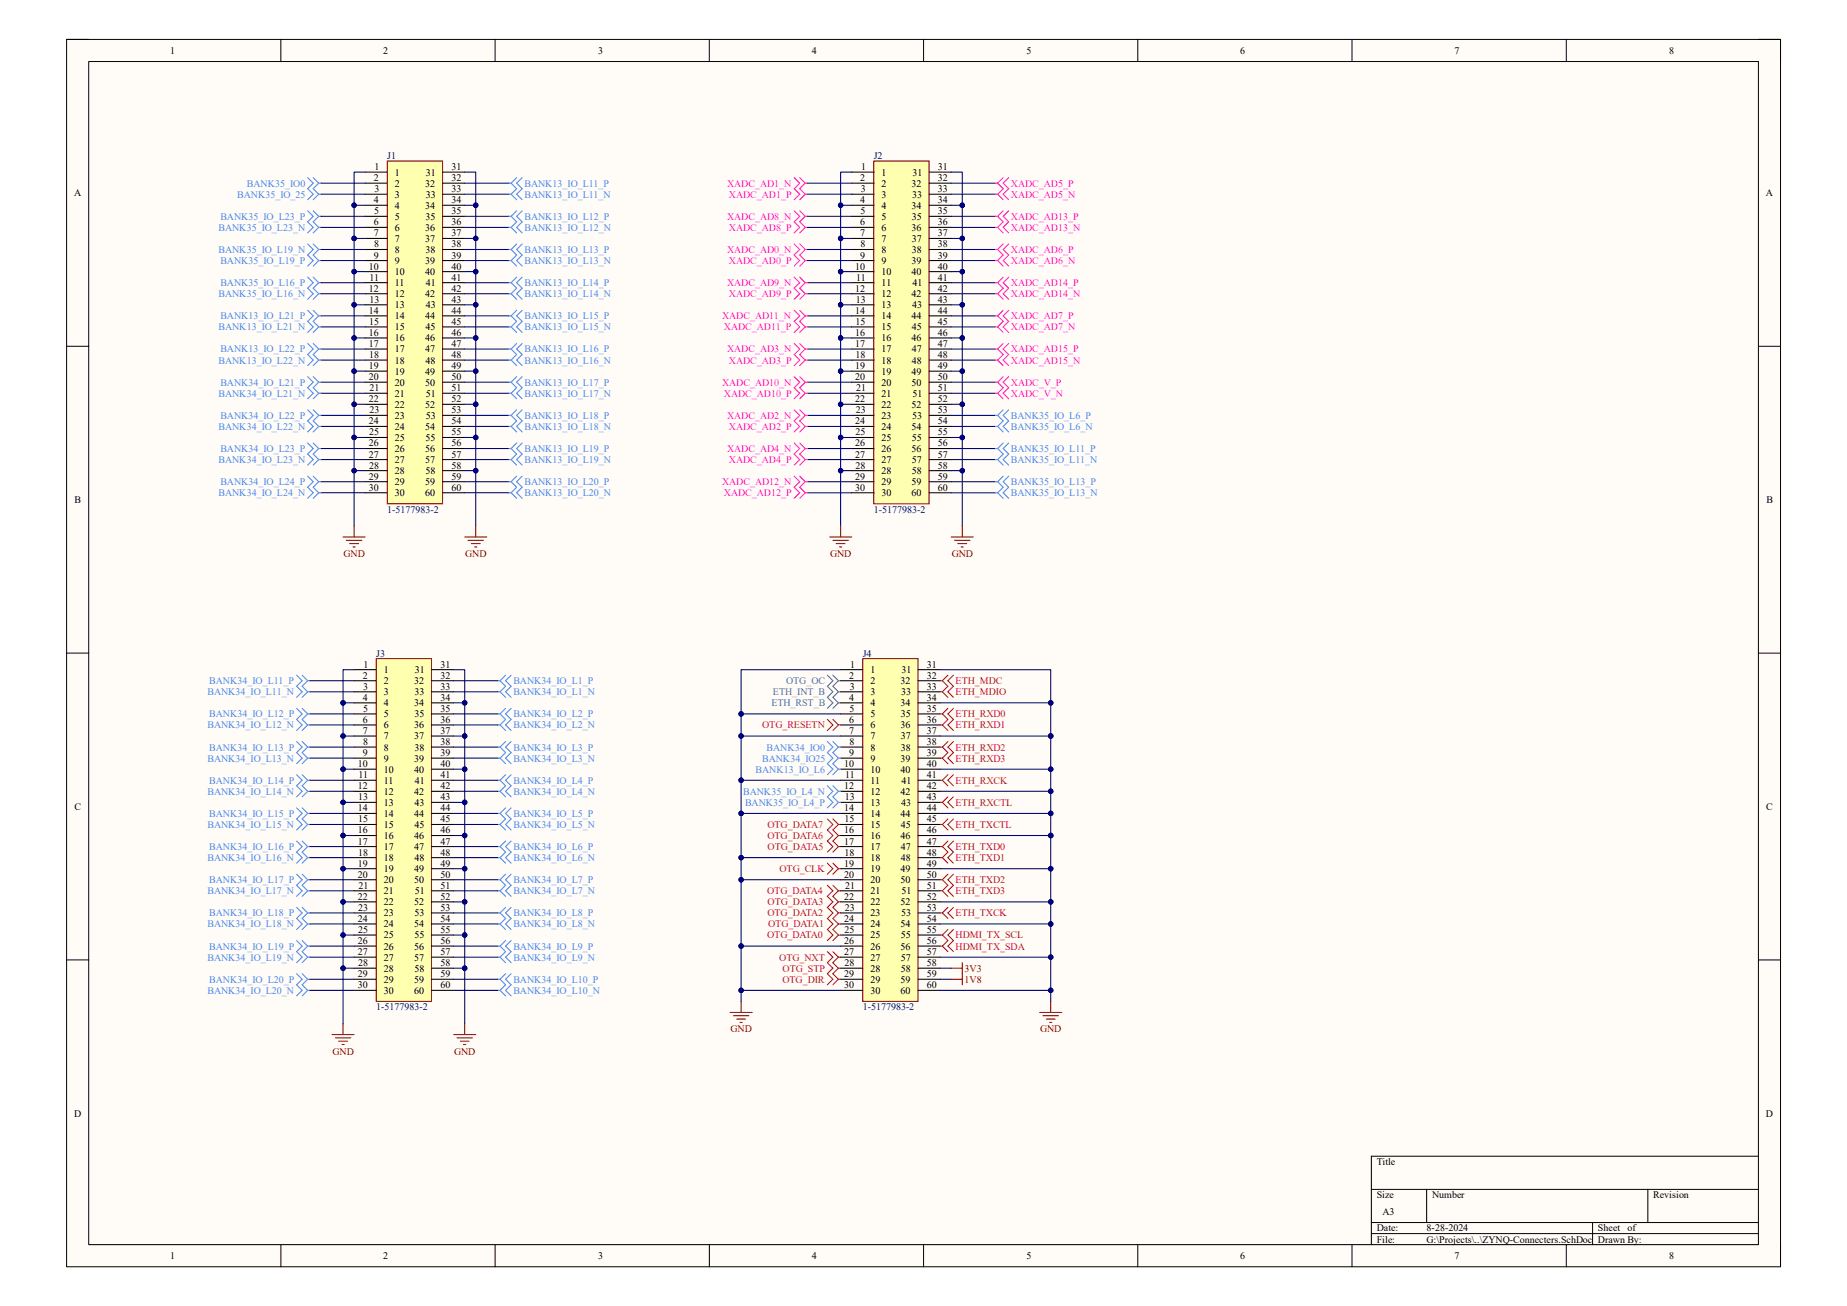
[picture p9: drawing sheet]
<svg xmlns="http://www.w3.org/2000/svg" width="297mm" height="210mm" viewBox="0 0 297 210" stroke-linecap="round" stroke-linejoin="round" font-family="sans-serif">
<defs><g id="words">
<g font-size="1.6">
<text x="27.3" y="8.7">1</text>
<text x="61.6" y="8.7">2</text>
<text x="96.2" y="8.7">3</text>
<text x="130.6" y="8.7">4</text>
<text x="165.1" y="8.7">5</text>
<text x="199.4" y="8.7">6</text>
<text x="233.9" y="8.7">7</text>
<text x="268.4" y="8.7">8</text>
<text x="60.1" y="29.1">2</text>
<text x="60.2" y="27.3">1</text>
<text x="63.5" y="28.2">1</text>
<text x="68.5" y="28.2">31</text>
<text x="72.6" y="27.3">31</text>
<text x="72.6" y="29.1">32</text>
<text x="138.3" y="29.1">2</text>
<text x="138.5" y="27.3">1</text>
<text x="141.8" y="28.2">1</text>
<text x="146.7" y="28.2">31</text>
<text x="150.8" y="27.3">31</text>
<text x="150.8" y="29.1">32</text>
<text x="11.9" y="31.6">A</text>
<text x="60.1" y="32.7">4</text>
<text x="60.2" y="34.5">5</text>
<text x="60.2" y="30.9">3</text>
<text x="63.5" y="30">2</text>
<text x="63.5" y="31.8">3</text>
<text x="63.5" y="33.6">4</text>
<text x="63.5" y="35.3">5</text>
<text x="68.4" y="30">32</text>
<text x="68.4" y="33.6">34</text>
<text x="68.4" y="35.3">35</text>
<text x="68.5" y="31.8">33</text>
<text x="72.6" y="30.9">33</text>
<text x="72.6" y="32.7">34</text>
<text x="72.6" y="34.5">35</text>
<text x="138.3" y="32.7">4</text>
<text x="138.4" y="34.5">5</text>
<text x="138.4" y="30.9">3</text>
<text x="141.8" y="30">2</text>
<text x="141.8" y="31.8">3</text>
<text x="141.8" y="33.6">4</text>
<text x="141.8" y="35.3">5</text>
<text x="146.6" y="30">32</text>
<text x="146.6" y="33.6">34</text>
<text x="146.6" y="35.3">35</text>
<text x="146.7" y="31.8">33</text>
<text x="150.8" y="30.9">33</text>
<text x="150.8" y="32.7">34</text>
<text x="150.8" y="34.5">35</text>
<text x="284" y="31.6">A</text>
<text x="60.1" y="36.2">6</text>
<text x="60.1" y="38">7</text>
<text x="60.1" y="41.6">9</text>
<text x="60.2" y="39.8">8</text>
<text x="63.5" y="37.1">6</text>
<text x="63.5" y="38.9">7</text>
<text x="63.5" y="40.7">8</text>
<text x="68.4" y="37.1">36</text>
<text x="68.4" y="38.9">37</text>
<text x="68.4" y="40.7">38</text>
<text x="72.6" y="36.2">36</text>
<text x="72.6" y="38">37</text>
<text x="72.6" y="39.8">38</text>
<text x="72.6" y="41.6">39</text>
<text x="138.3" y="36.2">6</text>
<text x="138.3" y="38">7</text>
<text x="138.3" y="41.6">9</text>
<text x="138.4" y="39.8">8</text>
<text x="141.8" y="37.1">6</text>
<text x="141.8" y="38.9">7</text>
<text x="141.8" y="40.7">8</text>
<text x="146.6" y="37.1">36</text>
<text x="146.6" y="38.9">37</text>
<text x="146.6" y="40.7">38</text>
<text x="150.8" y="36.2">36</text>
<text x="150.8" y="38">37</text>
<text x="150.8" y="39.8">38</text>
<text x="150.8" y="41.6">39</text>
<text x="59.3" y="43.3">10</text>
<text x="59.3" y="46.9">12</text>
<text x="59.4" y="45.1">11</text>
<text x="63.5" y="42.5">9</text>
<text x="63.5" y="44.2">10</text>
<text x="63.5" y="46">11</text>
<text x="63.5" y="47.8">12</text>
<text x="68.4" y="42.5">39</text>
<text x="68.4" y="44.2">40</text>
<text x="68.4" y="47.8">42</text>
<text x="68.5" y="46">41</text>
<text x="72.6" y="43.3">40</text>
<text x="72.6" y="45.1">41</text>
<text x="72.6" y="46.9">42</text>
<text x="137.5" y="43.3">10</text>
<text x="137.5" y="46.9">12</text>
<text x="137.7" y="45.1">11</text>
<text x="141.8" y="42.5">9</text>
<text x="141.8" y="44.2">10</text>
<text x="141.8" y="46">11</text>
<text x="141.8" y="47.8">12</text>
<text x="146.6" y="42.5">39</text>
<text x="146.6" y="44.2">40</text>
<text x="146.6" y="47.8">42</text>
<text x="146.7" y="46">41</text>
<text x="150.8" y="43.3">40</text>
<text x="150.8" y="45.1">41</text>
<text x="150.8" y="46.9">42</text>
<text x="59.3" y="50.5">14</text>
<text x="59.4" y="52.2">15</text>
<text x="59.4" y="48.7">13</text>
<text x="63.5" y="49.6">13</text>
<text x="63.5" y="51.4">14</text>
<text x="63.5" y="53.1">15</text>
<text x="68.4" y="51.4">44</text>
<text x="68.4" y="53.1">45</text>
<text x="68.5" y="49.6">43</text>
<text x="72.6" y="48.7">43</text>
<text x="72.6" y="50.5">44</text>
<text x="72.6" y="52.2">45</text>
<text x="137.5" y="50.5">14</text>
<text x="137.6" y="52.2">15</text>
<text x="137.6" y="48.7">13</text>
<text x="141.8" y="49.6">13</text>
<text x="141.8" y="51.4">14</text>
<text x="141.8" y="53.1">15</text>
<text x="146.6" y="51.4">44</text>
<text x="146.6" y="53.1">45</text>
<text x="146.7" y="49.6">43</text>
<text x="150.8" y="48.7">43</text>
<text x="150.8" y="50.5">44</text>
<text x="150.8" y="52.2">45</text>
<text x="59.3" y="54">16</text>
<text x="59.3" y="55.8">17</text>
<text x="59.3" y="59.4">19</text>
<text x="59.4" y="57.6">18</text>
<text x="63.5" y="54.9">16</text>
<text x="63.5" y="56.7">17</text>
<text x="63.5" y="58.5">18</text>
<text x="68.4" y="54.9">46</text>
<text x="68.4" y="56.7">47</text>
<text x="68.4" y="58.5">48</text>
<text x="72.6" y="54">46</text>
<text x="72.6" y="55.8">47</text>
<text x="72.6" y="57.6">48</text>
<text x="72.6" y="59.4">49</text>
<text x="137.5" y="54">16</text>
<text x="137.5" y="55.8">17</text>
<text x="137.5" y="59.4">19</text>
<text x="137.6" y="57.6">18</text>
<text x="141.8" y="54.9">16</text>
<text x="141.8" y="56.7">17</text>
<text x="141.8" y="58.5">18</text>
<text x="146.6" y="54.9">46</text>
<text x="146.6" y="56.7">47</text>
<text x="146.6" y="58.5">48</text>
<text x="150.8" y="54">46</text>
<text x="150.8" y="55.8">47</text>
<text x="150.8" y="57.6">48</text>
<text x="150.8" y="59.4">49</text>
<text x="59.3" y="61.1">20</text>
<text x="59.3" y="64.7">22</text>
<text x="59.4" y="62.9">21</text>
<text x="63.5" y="60.2">19</text>
<text x="63.5" y="62">20</text>
<text x="63.5" y="63.8">21</text>
<text x="63.5" y="65.6">22</text>
<text x="68.4" y="60.2">49</text>
<text x="68.4" y="62">50</text>
<text x="68.4" y="65.6">52</text>
<text x="68.5" y="63.8">51</text>
<text x="72.6" y="61.1">50</text>
<text x="72.6" y="62.9">51</text>
<text x="72.6" y="64.7">52</text>
<text x="137.5" y="61.1">20</text>
<text x="137.5" y="64.7">22</text>
<text x="137.7" y="62.9">21</text>
<text x="141.8" y="60.2">19</text>
<text x="141.8" y="62">20</text>
<text x="141.8" y="63.8">21</text>
<text x="141.8" y="65.6">22</text>
<text x="146.6" y="60.2">49</text>
<text x="146.6" y="62">50</text>
<text x="146.6" y="65.6">52</text>
<text x="146.7" y="63.8">51</text>
<text x="150.8" y="61.1">50</text>
<text x="150.8" y="62.9">51</text>
<text x="150.8" y="64.7">52</text>
<text x="59.3" y="68.2">24</text>
<text x="59.3" y="71.8">26</text>
<text x="59.4" y="70">25</text>
<text x="59.4" y="66.5">23</text>
<text x="63.5" y="67.4">23</text>
<text x="63.5" y="69.1">24</text>
<text x="63.5" y="70.9">25</text>
<text x="68.4" y="69.1">54</text>
<text x="68.4" y="70.9">55</text>
<text x="68.5" y="67.4">53</text>
<text x="72.6" y="66.5">53</text>
<text x="72.6" y="68.2">54</text>
<text x="72.6" y="70">55</text>
<text x="72.6" y="71.8">56</text>
<text x="137.5" y="68.2">24</text>
<text x="137.5" y="71.8">26</text>
<text x="137.6" y="70">25</text>
<text x="137.6" y="66.5">23</text>
<text x="141.8" y="67.4">23</text>
<text x="141.8" y="69.1">24</text>
<text x="141.8" y="70.9">25</text>
<text x="146.6" y="69.1">54</text>
<text x="146.6" y="70.9">55</text>
<text x="146.7" y="67.4">53</text>
<text x="150.8" y="66.5">53</text>
<text x="150.8" y="68.2">54</text>
<text x="150.8" y="70">55</text>
<text x="150.8" y="71.8">56</text>
<text x="59.3" y="73.6">27</text>
<text x="59.3" y="77.1">29</text>
<text x="59.4" y="75.4">28</text>
<text x="63.5" y="72.7">26</text>
<text x="63.5" y="74.5">27</text>
<text x="63.5" y="76.2">28</text>
<text x="68.4" y="72.7">56</text>
<text x="68.4" y="74.5">57</text>
<text x="68.4" y="76.2">58</text>
<text x="72.6" y="73.6">57</text>
<text x="72.6" y="75.4">58</text>
<text x="72.6" y="77.1">59</text>
<text x="137.5" y="73.6">27</text>
<text x="137.5" y="77.1">29</text>
<text x="137.6" y="75.4">28</text>
<text x="141.8" y="72.7">26</text>
<text x="141.8" y="74.5">27</text>
<text x="141.8" y="76.2">28</text>
<text x="146.6" y="72.7">56</text>
<text x="146.6" y="74.5">57</text>
<text x="146.6" y="76.2">58</text>
<text x="150.8" y="73.6">57</text>
<text x="150.8" y="75.4">58</text>
<text x="150.8" y="77.1">59</text>
<text x="12" y="80.9">B</text>
<text x="59.3" y="78.9">30</text>
<text x="63.5" y="78">29</text>
<text x="63.5" y="79.8">30</text>
<text x="68.4" y="78">59</text>
<text x="68.4" y="79.8">60</text>
<text x="72.6" y="78.9">60</text>
<text x="137.5" y="78.9">30</text>
<text x="141.8" y="78">29</text>
<text x="141.8" y="79.8">30</text>
<text x="146.6" y="78">59</text>
<text x="146.6" y="79.8">60</text>
<text x="150.8" y="78.9">60</text>
<text x="284.1" y="80.9">B</text>
<text x="58.5" y="107.4">1</text>
<text x="70.8" y="107.4">31</text>
<text x="136.7" y="107.4">1</text>
<text x="149.1" y="107.4">31</text>
<text x="58.3" y="109.1">2</text>
<text x="58.3" y="112.7">4</text>
<text x="58.4" y="110.9">3</text>
<text x="61.7" y="108.2">1</text>
<text x="61.7" y="110">2</text>
<text x="61.7" y="111.8">3</text>
<text x="61.7" y="113.6">4</text>
<text x="66.6" y="110">32</text>
<text x="66.6" y="113.6">34</text>
<text x="66.7" y="111.8">33</text>
<text x="66.7" y="108.2">31</text>
<text x="70.8" y="109.1">32</text>
<text x="70.8" y="110.9">33</text>
<text x="70.8" y="112.7">34</text>
<text x="136.6" y="109.1">2</text>
<text x="136.6" y="112.7">4</text>
<text x="136.7" y="110.9">3</text>
<text x="140" y="108.2">1</text>
<text x="140" y="110">2</text>
<text x="140" y="111.8">3</text>
<text x="140" y="113.6">4</text>
<text x="144.8" y="110">32</text>
<text x="144.8" y="113.6">34</text>
<text x="144.9" y="111.8">33</text>
<text x="144.9" y="108.2">31</text>
<text x="149.1" y="109.1">32</text>
<text x="149.1" y="110.9">33</text>
<text x="149.1" y="112.7">34</text>
<text x="58.3" y="116.2">6</text>
<text x="58.3" y="118">7</text>
<text x="58.4" y="114.5">5</text>
<text x="58.4" y="119.8">8</text>
<text x="61.7" y="115.4">5</text>
<text x="61.7" y="117.1">6</text>
<text x="61.7" y="118.9">7</text>
<text x="66.6" y="117.1">36</text>
<text x="66.6" y="118.9">37</text>
<text x="66.6" y="115.4">35</text>
<text x="70.8" y="114.5">35</text>
<text x="70.8" y="116.2">36</text>
<text x="70.8" y="118">37</text>
<text x="70.8" y="119.8">38</text>
<text x="136.6" y="116.2">6</text>
<text x="136.6" y="118">7</text>
<text x="136.6" y="114.5">5</text>
<text x="136.6" y="119.8">8</text>
<text x="140" y="115.4">5</text>
<text x="140" y="117.1">6</text>
<text x="140" y="118.9">7</text>
<text x="144.8" y="117.1">36</text>
<text x="144.9" y="115.4">35</text>
<text x="144.9" y="118.9">37</text>
<text x="149.1" y="114.5">35</text>
<text x="149.1" y="116.2">36</text>
<text x="149.1" y="118">37</text>
<text x="149.1" y="119.8">38</text>
<text x="57.5" y="123.4">10</text>
<text x="57.7" y="125.1">11</text>
<text x="58.3" y="121.6">9</text>
<text x="61.7" y="120.7">8</text>
<text x="61.7" y="122.5">9</text>
<text x="61.7" y="124.2">10</text>
<text x="66.6" y="122.5">39</text>
<text x="66.6" y="124.2">40</text>
<text x="66.6" y="120.7">38</text>
<text x="70.8" y="121.6">39</text>
<text x="70.8" y="123.4">40</text>
<text x="70.8" y="125.1">41</text>
<text x="135.8" y="123.4">10</text>
<text x="135.9" y="125.1">11</text>
<text x="136.6" y="121.6">9</text>
<text x="140" y="120.7">8</text>
<text x="140" y="122.5">9</text>
<text x="140" y="124.2">10</text>
<text x="144.8" y="122.5">39</text>
<text x="144.8" y="124.2">40</text>
<text x="144.9" y="120.7">38</text>
<text x="149.1" y="121.6">39</text>
<text x="149.1" y="123.4">40</text>
<text x="149.1" y="125.1">41</text>
<text x="12" y="130.3">C</text>
<text x="57.5" y="126.9">12</text>
<text x="57.5" y="130.5">14</text>
<text x="57.6" y="128.7">13</text>
<text x="61.7" y="126">11</text>
<text x="61.7" y="127.8">12</text>
<text x="61.7" y="129.6">13</text>
<text x="61.7" y="131.4">14</text>
<text x="66.6" y="127.8">42</text>
<text x="66.6" y="131.4">44</text>
<text x="66.7" y="129.6">43</text>
<text x="66.7" y="126">41</text>
<text x="70.8" y="126.9">42</text>
<text x="70.8" y="128.7">43</text>
<text x="70.8" y="130.5">44</text>
<text x="135.8" y="126.9">12</text>
<text x="135.8" y="130.5">14</text>
<text x="135.8" y="128.7">13</text>
<text x="140" y="126">11</text>
<text x="140" y="127.8">12</text>
<text x="140" y="129.6">13</text>
<text x="140" y="131.4">14</text>
<text x="144.8" y="127.8">42</text>
<text x="144.8" y="131.4">44</text>
<text x="144.9" y="129.6">43</text>
<text x="144.9" y="126">41</text>
<text x="149.1" y="126.9">42</text>
<text x="149.1" y="128.7">43</text>
<text x="149.1" y="130.5">44</text>
<text x="284" y="130.3">C</text>
<text x="57.5" y="134">16</text>
<text x="57.5" y="135.8">17</text>
<text x="57.6" y="132.2">15</text>
<text x="57.6" y="137.6">18</text>
<text x="61.7" y="133.1">15</text>
<text x="61.7" y="134.9">16</text>
<text x="61.7" y="136.7">17</text>
<text x="66.6" y="134.9">46</text>
<text x="66.6" y="136.7">47</text>
<text x="66.6" y="133.1">45</text>
<text x="70.8" y="132.2">45</text>
<text x="70.8" y="134">46</text>
<text x="70.8" y="135.8">47</text>
<text x="70.8" y="137.6">48</text>
<text x="135.8" y="134">16</text>
<text x="135.8" y="135.8">17</text>
<text x="135.8" y="132.2">15</text>
<text x="135.8" y="137.6">18</text>
<text x="140" y="133.1">15</text>
<text x="140" y="134.9">16</text>
<text x="140" y="136.7">17</text>
<text x="144.8" y="134.9">46</text>
<text x="144.9" y="133.1">45</text>
<text x="144.9" y="136.7">47</text>
<text x="149.1" y="132.2">45</text>
<text x="149.1" y="134">46</text>
<text x="149.1" y="135.8">47</text>
<text x="149.1" y="137.6">48</text>
<text x="57.5" y="139.4">19</text>
<text x="57.5" y="141.1">20</text>
<text x="57.7" y="142.9">21</text>
<text x="61.7" y="138.5">18</text>
<text x="61.7" y="140.3">19</text>
<text x="61.7" y="142">20</text>
<text x="61.7" y="143.8">21</text>
<text x="66.6" y="140.3">49</text>
<text x="66.6" y="142">50</text>
<text x="66.6" y="138.5">48</text>
<text x="66.7" y="143.8">51</text>
<text x="70.8" y="139.4">49</text>
<text x="70.8" y="141.1">50</text>
<text x="70.8" y="142.9">51</text>
<text x="135.8" y="139.4">19</text>
<text x="135.8" y="141.1">20</text>
<text x="135.9" y="142.9">21</text>
<text x="140" y="138.5">18</text>
<text x="140" y="140.3">19</text>
<text x="140" y="142">20</text>
<text x="140" y="143.8">21</text>
<text x="144.8" y="140.3">49</text>
<text x="144.8" y="142">50</text>
<text x="144.9" y="138.5">48</text>
<text x="144.9" y="143.8">51</text>
<text x="149.1" y="139.4">49</text>
<text x="149.1" y="141.1">50</text>
<text x="149.1" y="142.9">51</text>
<text x="57.5" y="144.7">22</text>
<text x="57.5" y="148.3">24</text>
<text x="57.6" y="146.5">23</text>
<text x="61.7" y="145.6">22</text>
<text x="61.7" y="147.4">23</text>
<text x="61.7" y="149.1">24</text>
<text x="66.6" y="145.6">52</text>
<text x="66.6" y="149.1">54</text>
<text x="66.7" y="147.4">53</text>
<text x="70.8" y="144.7">52</text>
<text x="70.8" y="146.5">53</text>
<text x="70.8" y="148.3">54</text>
<text x="135.8" y="144.7">22</text>
<text x="135.8" y="148.3">24</text>
<text x="135.8" y="146.5">23</text>
<text x="140" y="145.6">22</text>
<text x="140" y="147.4">23</text>
<text x="140" y="149.1">24</text>
<text x="144.8" y="145.6">52</text>
<text x="144.8" y="149.1">54</text>
<text x="144.9" y="147.4">53</text>
<text x="149.1" y="144.7">52</text>
<text x="149.1" y="146.5">53</text>
<text x="149.1" y="148.3">54</text>
<text x="57.5" y="151.8">26</text>
<text x="57.5" y="153.6">27</text>
<text x="57.6" y="150">25</text>
<text x="57.6" y="155.4">28</text>
<text x="61.7" y="150.9">25</text>
<text x="61.7" y="152.7">26</text>
<text x="61.7" y="154.5">27</text>
<text x="66.6" y="152.7">56</text>
<text x="66.6" y="154.5">57</text>
<text x="66.6" y="150.9">55</text>
<text x="70.8" y="150">55</text>
<text x="70.8" y="151.8">56</text>
<text x="70.8" y="153.6">57</text>
<text x="70.8" y="155.4">58</text>
<text x="135.8" y="151.8">26</text>
<text x="135.8" y="153.6">27</text>
<text x="135.8" y="150">25</text>
<text x="135.8" y="155.4">28</text>
<text x="140" y="150.9">25</text>
<text x="140" y="152.7">26</text>
<text x="140" y="154.5">27</text>
<text x="144.8" y="152.7">56</text>
<text x="144.9" y="150.9">55</text>
<text x="144.9" y="154.5">57</text>
<text x="149.1" y="150">55</text>
<text x="149.1" y="151.8">56</text>
<text x="149.1" y="153.6">57</text>
<text x="149.1" y="155.4">58</text>
<text x="57.5" y="157.1">29</text>
<text x="57.5" y="158.9">30</text>
<text x="61.7" y="156.3">28</text>
<text x="61.7" y="158">29</text>
<text x="61.7" y="159.8">30</text>
<text x="66.6" y="158">59</text>
<text x="66.6" y="159.8">60</text>
<text x="66.6" y="156.3">58</text>
<text x="70.8" y="157.1">59</text>
<text x="70.8" y="158.9">60</text>
<text x="135.8" y="157.1">29</text>
<text x="135.8" y="158.9">30</text>
<text x="140" y="156.3">28</text>
<text x="140" y="158">29</text>
<text x="140" y="159.8">30</text>
<text x="144.8" y="158">59</text>
<text x="144.8" y="159.8">60</text>
<text x="144.9" y="156.3">58</text>
<text x="149.1" y="157.1">59</text>
<text x="149.1" y="158.9">60</text>
<text x="11.9" y="179.6">D</text>
<text x="284" y="179.6">D</text>
<text x="221.4" y="187.4">Title</text>
<text x="221.4" y="192.7">Size</text>
<text x="222.3" y="195.4">A3</text>
<text x="230.3" y="192.7">Number</text>
<text x="265.9" y="192.7">Revision</text>
<text x="27.3" y="202.5">1</text>
<text x="61.6" y="202.5">2</text>
<text x="96.2" y="202.5">3</text>
<text x="130.6" y="202.5">4</text>
<text x="165.1" y="202.5">5</text>
<text x="199.4" y="202.5">6</text>
<text x="221.4" y="198">Date:</text>
<text x="221.4" y="199.8">File:</text>
<text x="229.4" y="198">8-28-2024</text>
<text x="229.4" y="199.8">G:\Projects\..\ZYNQ-Connecters.SchDoc Drawn By:</text>
<text x="233.9" y="202.5">7</text>
<text x="257" y="198">Sheet</text>
<text x="261.7" y="198">of</text>
<text x="268.4" y="202.5">8</text>
</g>
<g font-size="1.6" fill="#000080">
<text x="62.3" y="25.6">J1</text>
<text x="140.5" y="25.6">J2</text>
<text x="62.3" y="82.5">1-5177983-2</text>
<text x="140.5" y="82.5">1-5177983-2</text>
<text x="60.5" y="105.6">J3</text>
<text x="138.7" y="105.6">J4</text>
<text x="60.5" y="162.5">1-5177983-2</text>
<text x="138.7" y="162.5">1-5177983-2</text>
</g>
<g font-size="1.6" fill="#4a86e8">
<text x="35.4" y="35.3">BANK35_IO_L23_P</text>
<text x="38.1" y="31.8">BANK35_IO_25</text>
<text x="39.7" y="30">BANK35_IO0</text>
<text x="84.3" y="30">BANK13_IO_L11_P</text>
<text x="84.3" y="31.8">BANK13_IO_L11_N</text>
<text x="84.3" y="35.3">BANK13_IO_L12_P</text>
<text x="35.1" y="40.7">BANK35_IO_L19_N</text>
<text x="35.1" y="37.1">BANK35_IO_L23_N</text>
<text x="84.3" y="37.1">BANK13_IO_L12_N</text>
<text x="84.3" y="40.7">BANK13_IO_L13_P</text>
<text x="35.1" y="47.8">BANK35_IO_L16_N</text>
<text x="35.4" y="46">BANK35_IO_L16_P</text>
<text x="35.4" y="42.5">BANK35_IO_L19_P</text>
<text x="84.3" y="42.5">BANK13_IO_L13_N</text>
<text x="84.3" y="46">BANK13_IO_L14_P</text>
<text x="84.3" y="47.8">BANK13_IO_L14_N</text>
<text x="35.1" y="53.1">BANK13_IO_L21_N</text>
<text x="35.4" y="51.4">BANK13_IO_L21_P</text>
<text x="84.3" y="51.4">BANK13_IO_L15_P</text>
<text x="84.3" y="53.1">BANK13_IO_L15_N</text>
<text x="35.1" y="58.5">BANK13_IO_L22_N</text>
<text x="35.4" y="56.7">BANK13_IO_L22_P</text>
<text x="84.3" y="56.7">BANK13_IO_L16_P</text>
<text x="84.3" y="58.5">BANK13_IO_L16_N</text>
<text x="35.1" y="63.8">BANK34_IO_L21_N</text>
<text x="35.4" y="62">BANK34_IO_L21_P</text>
<text x="84.3" y="62">BANK13_IO_L17_P</text>
<text x="84.3" y="63.8">BANK13_IO_L17_N</text>
<text x="35.1" y="69.1">BANK34_IO_L22_N</text>
<text x="35.4" y="67.4">BANK34_IO_L22_P</text>
<text x="84.3" y="67.4">BANK13_IO_L18_P</text>
<text x="84.3" y="69.1">BANK13_IO_L18_N</text>
<text x="162.6" y="67.4">BANK35_IO_L6_P</text>
<text x="162.6" y="69.1">BANK35_IO_L6_N</text>
<text x="35.1" y="74.5">BANK34_IO_L23_N</text>
<text x="35.4" y="72.7">BANK34_IO_L23_P</text>
<text x="84.3" y="72.7">BANK13_IO_L19_P</text>
<text x="84.3" y="74.5">BANK13_IO_L19_N</text>
<text x="162.6" y="72.7">BANK35_IO_L11_P</text>
<text x="162.6" y="74.5">BANK35_IO_L11_N</text>
<text x="35.1" y="79.8">BANK34_IO_L24_N</text>
<text x="35.4" y="78">BANK34_IO_L24_P</text>
<text x="84.3" y="78">BANK13_IO_L20_P</text>
<text x="84.3" y="79.8">BANK13_IO_L20_N</text>
<text x="162.6" y="78">BANK35_IO_L13_P</text>
<text x="162.6" y="79.8">BANK35_IO_L13_N</text>
<text x="33.4" y="111.8">BANK34_IO_L11_N</text>
<text x="33.7" y="110">BANK34_IO_L11_P</text>
<text x="82.5" y="110">BANK34_IO_L1_P</text>
<text x="82.5" y="111.8">BANK34_IO_L1_N</text>
<text x="33.4" y="117.1">BANK34_IO_L12_N</text>
<text x="33.7" y="115.4">BANK34_IO_L12_P</text>
<text x="82.5" y="115.4">BANK34_IO_L2_P</text>
<text x="82.5" y="117.1">BANK34_IO_L2_N</text>
<text x="33.4" y="122.5">BANK34_IO_L13_N</text>
<text x="33.7" y="120.7">BANK34_IO_L13_P</text>
<text x="82.5" y="120.7">BANK34_IO_L3_P</text>
<text x="82.5" y="122.5">BANK34_IO_L3_N</text>
<text x="121.5" y="124.2">BANK13_IO_L6</text>
<text x="122.6" y="122.5">BANK34_IO25</text>
<text x="123.3" y="120.7">BANK34_IO0</text>
<text x="33.4" y="127.8">BANK34_IO_L14_N</text>
<text x="33.7" y="126">BANK34_IO_L14_P</text>
<text x="33.7" y="131.4">BANK34_IO_L15_P</text>
<text x="82.5" y="126">BANK34_IO_L4_P</text>
<text x="82.5" y="127.8">BANK34_IO_L4_N</text>
<text x="82.5" y="131.4">BANK34_IO_L5_P</text>
<text x="119.5" y="127.8">BANK35_IO_L4_N</text>
<text x="119.8" y="129.6">BANK35_IO_L4_P</text>
<text x="33.4" y="133.1">BANK34_IO_L15_N</text>
<text x="33.7" y="136.7">BANK34_IO_L16_P</text>
<text x="82.5" y="133.1">BANK34_IO_L5_N</text>
<text x="82.5" y="136.7">BANK34_IO_L6_P</text>
<text x="33.4" y="138.5">BANK34_IO_L16_N</text>
<text x="33.4" y="143.8">BANK34_IO_L17_N</text>
<text x="33.7" y="142">BANK34_IO_L17_P</text>
<text x="82.5" y="138.5">BANK34_IO_L6_N</text>
<text x="82.5" y="142">BANK34_IO_L7_P</text>
<text x="82.5" y="143.8">BANK34_IO_L7_N</text>
<text x="33.4" y="149.1">BANK34_IO_L18_N</text>
<text x="33.7" y="147.4">BANK34_IO_L18_P</text>
<text x="82.5" y="147.4">BANK34_IO_L8_P</text>
<text x="82.5" y="149.1">BANK34_IO_L8_N</text>
<text x="33.4" y="154.5">BANK34_IO_L19_N</text>
<text x="33.7" y="152.7">BANK34_IO_L19_P</text>
<text x="82.5" y="152.7">BANK34_IO_L9_P</text>
<text x="82.5" y="154.5">BANK34_IO_L9_N</text>
<text x="33.4" y="159.8">BANK34_IO_L20_N</text>
<text x="33.7" y="158">BANK34_IO_L20_P</text>
<text x="82.5" y="158">BANK34_IO_L10_P</text>
<text x="82.5" y="159.8">BANK34_IO_L10_N</text>
</g>
<g font-size="1.6" fill="#f0f">
<text x="116.9" y="35.3">XADC_AD8_N</text>
<text x="116.9" y="30">XADC_AD1_N</text>
<text x="117.2" y="31.8">XADC_AD1_P</text>
<text x="162.6" y="30">XADC_AD5_P</text>
<text x="162.6" y="31.8">XADC_AD5_N</text>
<text x="162.6" y="35.3">XADC_AD13_P</text>
<text x="116.9" y="40.7">XADC_AD0_N</text>
<text x="117.2" y="37.1">XADC_AD8_P</text>
<text x="162.6" y="37.1">XADC_AD13_N</text>
<text x="162.6" y="40.7">XADC_AD6_P</text>
<text x="116.9" y="46">XADC_AD9_N</text>
<text x="117.2" y="42.5">XADC_AD0_P</text>
<text x="117.2" y="47.8">XADC_AD9_P</text>
<text x="162.6" y="42.5">XADC_AD6_N</text>
<text x="162.6" y="46">XADC_AD14_P</text>
<text x="162.6" y="47.8">XADC_AD14_N</text>
<text x="116.1" y="51.4">XADC_AD11_N</text>
<text x="116.4" y="53.1">XADC_AD11_P</text>
<text x="162.6" y="51.4">XADC_AD7_P</text>
<text x="162.6" y="53.1">XADC_AD7_N</text>
<text x="116.9" y="56.7">XADC_AD3_N</text>
<text x="117.2" y="58.5">XADC_AD3_P</text>
<text x="162.6" y="56.7">XADC_AD15_P</text>
<text x="162.6" y="58.5">XADC_AD15_N</text>
<text x="116.1" y="62">XADC_AD10_N</text>
<text x="116.4" y="63.8">XADC_AD10_P</text>
<text x="162.6" y="62">XADC_V_P</text>
<text x="162.6" y="63.8">XADC_V_N</text>
<text x="116.9" y="67.4">XADC_AD2_N</text>
<text x="117.2" y="69.1">XADC_AD2_P</text>
<text x="116.9" y="72.7">XADC_AD4_N</text>
<text x="117.2" y="74.5">XADC_AD4_P</text>
<text x="116.1" y="78">XADC_AD12_N</text>
<text x="116.4" y="79.8">XADC_AD12_P</text>
</g>
<g font-size="1.6" fill="#800000">
<text x="55.2" y="89.6">GND</text>
<text x="74.8" y="89.6">GND</text>
<text x="133.5" y="89.6">GND</text>
<text x="153" y="89.6">GND</text>
<text x="155.1" y="156.3">3V3</text>
<text x="155.1" y="158">1V8</text>
<text x="117.5" y="166">GND</text>
<text x="167.3" y="166">GND</text>
<text x="53.5" y="169.6">GND</text>
<text x="73" y="169.6">GND</text>
</g>
<g font-size="1.6" fill="#45818e">
<text x="124" y="113.6">ETH_RST_B</text>
<text x="124.3" y="111.8">ETH_INT_B</text>
<text x="126.4" y="110">OTG_OC</text>
</g>
<g font-size="1.6" fill="#f00">
<text x="153.7" y="110">ETH_MDC</text>
<text x="153.7" y="111.8">ETH_MDIO</text>
<text x="122.6" y="117.1">OTG_RESETN</text>
<text x="153.7" y="115.4">ETH_RXD0</text>
<text x="153.7" y="117.1">ETH_RXD1</text>
<text x="153.7" y="120.7">ETH_RXD2</text>
<text x="153.7" y="122.5">ETH_RXD3</text>
<text x="153.7" y="126">ETH_RXCK</text>
<text x="153.7" y="129.6">ETH_RXCTL</text>
<text x="123.4" y="134.9">OTG_DATA6</text>
<text x="123.4" y="133.1">OTG_DATA7</text>
<text x="123.4" y="136.7">OTG_DATA5</text>
<text x="153.7" y="136.7">ETH_TXD0</text>
<text x="153.7" y="133.1">ETH_TXCTL</text>
<text x="123.4" y="143.8">OTG_DATA4</text>
<text x="125.3" y="140.3">OTG_CLK</text>
<text x="153.7" y="138.5">ETH_TXD1</text>
<text x="153.7" y="142">ETH_TXD2</text>
<text x="153.7" y="143.8">ETH_TXD3</text>
<text x="123.4" y="147.4">OTG_DATA2</text>
<text x="123.4" y="145.6">OTG_DATA3</text>
<text x="123.5" y="149.1">OTG_DATA1</text>
<text x="153.7" y="147.4">ETH_TXCK</text>
<text x="123.4" y="150.9">OTG_DATA0</text>
<text x="125.3" y="154.5">OTG_NXT</text>
<text x="153.7" y="150.9">HDMI_TX_SCL</text>
<text x="153.7" y="152.7">HDMI_TX_SDA</text>
<text x="125.8" y="158">OTG_DIR</text>
<text x="125.9" y="156.3">OTG_STP</text>
</g>
</g></defs>
<path d="M10.7 6.3h275.6v197.4h-275.6z" fill-rule="evenodd" fill="#fffcf8"/>
<path d="M10.7 6.3h275.6v197.4h-275.6z" fill="none" stroke="#000" stroke-width=".16"/>
<path d="M14.3 9.9h268.5v190.3h-268.5z" fill-rule="evenodd" fill="#fffcf8"/>
<g fill="none" stroke="#000" stroke-width=".16">
<path d="M10.7 6.3h3.6M14.3 9.9h268.5v190.3h-268.5zM45.2 6.3v3.6M79.6 6.3v3.6M114.1 6.3v3.6M148.5 6.3v3.6M183 6.3v3.6M217.4 6.3v3.6M251.9 6.3v3.6M282.8 6.3h3.5v3.6M10.7 55.7h3.6M282.8 55.7h3.5"/>
<path d="M10.7 105h3.6M282.8 105h3.5M10.7 154.4h3.6M282.8 154.4h3.5M220.5 191.3h62.3M220.5 196.6h62.3M220.5 198.4h62.3M229.4 191.3v5.3M256.1 196.6v3.6M265 191.3v5.3M282.8 185.9h-62.3v14.3M45.2 200.2v3.5"/>
<path d="M79.6 200.2v3.5M114.1 200.2v3.5M148.5 200.2v3.5M183 200.2v3.5M217.4 200.2v3.5M251.9 200.2v3.5M286.3 200.2v3.5"/>
</g>
<g fill="none" stroke="#4a86e8" stroke-width=".17">
<path d="M49.5 28.6l.9 .9-.9 .8 .9 .9-.9 .9M49.5 39.2l.9 .9-.9 .9 .9 .9-.9 .9M49.5 33.9l.9 .9-.9 .9 .9 .9-.9 .9M50.4 28.6l.9 .9M50.4 39.2l.9 .9M50.4 33.9l.9 .9M51.3 29.5l-.9 .8 .9 .9M51.3 29.5h.3M51.3 31.2l-.9 .9M51.3 31.2h.3M51.3 34.8l-.9 .9 .9 .9M51.3 34.8h.3"/>
<path d="M51.3 36.6l-.9 .9M51.3 36.6h.3M49.5 44.6l.9 .9-.9 .8 .9 .9-.9 .9M50.4 44.6l.9 .9M51.3 45.5l-.9 .8 .9 .9M51.3 45.5h.3M51.3 47.2l-.9 .9M51.3 47.2h.3M51.3 41.9l-.9 .9M51.3 40.1l-.9 .9 .9 .9M51.3 41.9h.3M51.3 40.1h.3"/>
</g>
<path d="M62.3 25.9h8.9v55.1h-8.9z" fill-rule="evenodd" fill="#ffffb0"/>
<path d="M62.3 25.9h8.9v55.1h-8.9z" fill="none" stroke="#800000" stroke-width=".17"/>
<g fill="none" stroke="#000" stroke-width=".17">
<path d="M58.7 27.7h3.6M58.7 29.5h3.6M58.7 31.2h3.6M58.7 33h3.6M58.7 34.8h3.6M58.7 36.6h3.6M58.7 38.3h3.6M71.2 27.7h3.5M71.2 29.5h3.5M71.2 31.2h3.5M71.2 33h3.5M71.2 34.8h3.5"/>
<path d="M71.2 36.6h3.5M71.2 38.3h3.5M58.7 40.1h3.6M58.7 41.9h3.6M58.7 43.7h3.6M58.7 45.5h3.6M58.7 47.2h3.6M58.7 49h3.6M58.7 50.8h3.6M58.7 52.6h3.6M58.7 54.3h3.6M58.7 56.1h3.6"/>
<path d="M58.7 57.9h3.6M58.7 59.7h3.6M71.2 40.1h3.5M71.2 41.9h3.5M71.2 43.7h3.5M71.2 45.5h3.5M71.2 47.2h3.5M71.2 49h3.5M71.2 50.8h3.5M71.2 52.6h3.5M71.2 54.3h3.5M71.2 56.1h3.5"/>
<path d="M71.2 57.9h3.5M71.2 59.7h3.5M58.7 61.5h3.6M58.7 63.2h3.6M58.7 65h3.6M58.7 66.8h3.6M58.7 68.6h3.6M58.7 70.4h3.6M58.7 72.1h3.6M58.7 73.9h3.6M58.7 75.7h3.6M58.7 77.5h3.6"/>
<path d="M58.7 79.2h3.6M71.2 61.5h3.5M71.2 63.2h3.5M71.2 65h3.5M71.2 66.8h3.5M71.2 68.6h3.5M71.2 70.4h3.5M71.2 72.1h3.5M71.2 73.9h3.5M71.2 75.7h3.5M71.2 77.5h3.5M71.2 79.2h3.5"/>
</g>
<g fill="none" stroke="#000080" stroke-width=".17">
<path d="M51.6 29.5h7.1M51.6 31.2h7.1M51.6 34.8h7.1M51.6 36.6h7.1M74.7 29.5h7.1M74.7 31.2h7.1M74.7 34.8h7.1M74.7 36.6h7.1M51.6 40.1h7.1M51.6 41.9h7.1M51.6 45.5h7.1M51.6 47.2h7.1"/>
<path d="M51.6 50.8h7.1M51.6 52.6h7.1M51.6 56.1h7.1M51.6 57.9h7.1M74.7 40.1h7.1M74.7 41.9h7.1M74.7 45.5h7.1M74.7 47.2h7.1M74.7 50.8h7.1M74.7 52.6h7.1M74.7 56.1h7.1M74.7 57.9h7.1"/>
<path d="M51.6 61.5h7.1M51.6 63.2h7.1M51.6 66.8h7.1M51.6 68.6h7.1M51.6 72.1h7.1M51.6 73.9h7.1M51.6 77.5h7.1M51.6 79.2h7.1M74.7 61.5h7.1M74.7 63.2h7.1M74.7 66.8h7.1M74.7 68.6h7.1"/>
<path d="M74.7 72.1h7.1M74.7 73.9h7.1M74.7 77.5h7.1M74.7 79.2h7.1"/>
</g>
<g fill="none" stroke="#4a86e8" stroke-width=".17">
<path d="M81.8 29.5h.4M81.8 31.2h.4M81.8 34.8h.4M81.8 36.6h.4M82.2 29.5l.9 .8-.9 .9M82.2 31.2l.9 .9M82.2 34.8l.9 .9-.9 .9M82.2 36.6l.9 .9M83.1 28.6l-.9 .9M83.1 33.9l-.9 .9M83.1 39.2l-.9 .9M84 28.6l-.9 .9 .9 .8-.9 .9 .9 .9"/>
<path d="M84 33.9l-.9 .9 .9 .9-.9 .9 .9 .9M84 39.2l-.9 .9 .9 .9-.9 .9 .9 .9M49.5 49.9l.9 .9-.9 .9 .9 .9-.9 .9M49.5 55.2l.9 .9-.9 .9 .9 .9-.9 .9M50.4 49.9l.9 .9M50.4 55.2l.9 .9M51.3 50.8h.3M51.3 52.6h.3M51.3 56.1h.3M51.3 57.9h.3M51.3 50.8l-.9 .9 .9 .9M51.3 52.6l-.9 .9"/>
<path d="M51.3 56.1l-.9 .9 .9 .9M51.3 57.9l-.9 .9M81.8 40.1h.4M81.8 41.9h.4M81.8 45.5h.4M81.8 47.2h.4M81.8 50.8h.4M81.8 52.6h.4M81.8 56.1h.4M81.8 57.9h.4M82.2 40.1l.9 .9-.9 .9M82.2 41.9l.9 .9"/>
<path d="M82.2 45.5l.9 .8-.9 .9M82.2 47.2l.9 .9M82.2 50.8l.9 .9-.9 .9M82.2 52.6l.9 .9M82.2 56.1l.9 .9-.9 .9M82.2 57.9l.9 .9M83.1 44.6l-.9 .9M83.1 49.9l-.9 .9M83.1 55.2l-.9 .9M84 44.6l-.9 .9 .9 .8-.9 .9 .9 .9M84 49.9l-.9 .9 .9 .9-.9 .9 .9 .9M84 55.2l-.9 .9 .9 .9-.9 .9 .9 .9"/>
<path d="M49.5 60.6l.9 .9-.9 .8 .9 .9-.9 .9M49.5 65.9l.9 .9-.9 .9 .9 .9-.9 .9M49.5 71.2l.9 .9-.9 .9 .9 .9-.9 .9M49.5 76.6l.9 .9-.9 .9 .9 .8-.9 .9M50.4 60.6l.9 .9M50.4 65.9l.9 .9M50.4 71.2l.9 .9M50.4 76.6l.9 .9M51.3 61.5h.3M51.3 63.2h.3M51.3 66.8h.3M51.3 68.6h.3"/>
<path d="M51.3 72.1h.3M51.3 73.9h.3M51.3 77.5h.3M51.3 79.2h.3M51.3 61.5l-.9 .8 .9 .9M51.3 63.2l-.9 .9M51.3 66.8l-.9 .9 .9 .9M51.3 68.6l-.9 .9M51.3 72.1l-.9 .9 .9 .9M51.3 73.9l-.9 .9M51.3 77.5l-.9 .9 .9 .8M51.3 79.2l-.9 .9"/>
<path d="M81.8 61.5h.4M81.8 63.2h.4M81.8 66.8h.4M81.8 68.6h.4M81.8 72.1h.4M81.8 73.9h.4M81.8 77.5h.4M81.8 79.2h.4M82.2 61.5l.9 .8-.9 .9M82.2 63.2l.9 .9M82.2 66.8l.9 .9-.9 .9M82.2 68.6l.9 .9"/>
<path d="M82.2 72.1l.9 .9-.9 .9M82.2 73.9l.9 .9M82.2 77.5l.9 .9-.9 .8M82.2 79.2l.9 .9M83.1 60.6l-.9 .9M83.1 65.9l-.9 .9M83.1 71.2l-.9 .9M83.1 76.6l-.9 .9M84 60.6l-.9 .9 .9 .8-.9 .9 .9 .9M84 65.9l-.9 .9 .9 .9-.9 .9 .9 .9M84 71.2l-.9 .9 .9 .9-.9 .9 .9 .9M84 76.6l-.9 .9 .9 .9-.9 .8 .9 .9"/>
<path d="M47.7 108.6l.9 .9-.9 .9 .9 .8-.9 .9M47.7 113.9l.9 .9-.9 .9 .9 .9-.9 .9M47.7 119.2l.9 .9-.9 .9 .9 .9-.9 .9M48.6 108.6l.9 .9M48.6 113.9l.9 .9M48.6 119.2l.9 .9M49.5 109.5h.3M49.5 111.2h.3M49.5 114.8h.3M49.5 116.6h.3M49.5 109.5l-.9 .9 .9 .8M49.5 111.2l-.9 .9"/>
<path d="M49.5 114.8l-.9 .9 .9 .9M49.5 116.6l-.9 .9M80.1 109.5h.3M80.1 111.2h.3M80.1 114.8h.3M80.1 116.6h.3M80.4 109.5l.9 .9-.9 .8M80.4 111.2l.9 .9M80.4 114.8l.9 .9-.9 .9M80.4 116.6l.9 .9M81.3 108.6l-.9 .9M81.3 113.9l-.9 .9"/>
<path d="M81.3 119.2l-.9 .9M82.2 108.6l-.9 .9 .9 .9-.9 .8 .9 .9M82.2 113.9l-.9 .9 .9 .9-.9 .9 .9 .9M82.2 119.2l-.9 .9 .9 .9-.9 .9 .9 .9M47.7 124.6l.9 .9-.9 .9 .9 .8-.9 .9M47.7 129.9l.9 .9-.9 .9 .9 .9-.9 .9M47.7 135.2l.9 .9-.9 .9 .9 .9-.9 .9M48.6 124.6l.9 .9M48.6 129.9l.9 .9M48.6 135.2l.9 .9M49.5 120.1h.3M49.5 121.9h.3"/>
<path d="M49.5 125.5h.3M49.5 127.2h.3M49.5 130.8h.3M49.5 132.6h.3M49.5 136.1h.3M49.5 137.9h.3M49.5 120.1l-.9 .9 .9 .9M49.5 121.9l-.9 .9M49.5 125.5l-.9 .9 .9 .8M49.5 127.2l-.9 .9M49.5 130.8l-.9 .9 .9 .9M49.5 132.6l-.9 .9"/>
<path d="M49.5 136.1l-.9 .9 .9 .9M49.5 137.9l-.9 .9M80.1 120.1h.3M80.1 121.9h.3M80.1 125.5h.3M80.1 127.2h.3M80.1 130.8h.3M80.1 132.6h.3M80.1 136.1h.3M80.1 137.9h.3M80.4 120.1l.9 .9-.9 .9M80.4 121.9l.9 .9"/>
<path d="M80.4 125.5l.9 .9-.9 .8M80.4 127.2l.9 .9M80.4 130.8l.9 .9-.9 .9M80.4 132.6l.9 .9M80.4 136.1l.9 .9-.9 .9M80.4 137.9l.9 .9M81.3 124.6l-.9 .9M81.3 129.9l-.9 .9M81.3 135.2l-.9 .9M82.2 124.6l-.9 .9 .9 .9-.9 .8 .9 .9M82.2 129.9l-.9 .9 .9 .9-.9 .9 .9 .9M82.2 135.2l-.9 .9 .9 .9-.9 .9 .9 .9"/>
<path d="M47.7 140.6l.9 .9-.9 .9 .9 .9-.9 .8M47.7 145.9l.9 .9-.9 .9 .9 .9-.9 .9M47.7 151.3l.9 .8-.9 .9 .9 .9-.9 .9M47.7 156.6l.9 .9-.9 .9 .9 .9-.9 .8M48.6 140.6l.9 .9M48.6 145.9l.9 .9M48.6 151.3l.9 .8M48.6 156.6l.9 .9M49.5 141.5h.3M49.5 143.3h.3M49.5 146.8h.3M49.5 148.6h.3"/>
<path d="M49.5 152.1h.3M49.5 153.9h.3M49.5 157.5h.3M49.5 159.3h.3M49.5 141.5l-.9 .9 .9 .9M49.5 143.3l-.9 .8M49.5 146.8l-.9 .9 .9 .9M49.5 148.6l-.9 .9M49.5 152.1l-.9 .9 .9 .9M49.5 153.9l-.9 .9M49.5 157.5l-.9 .9 .9 .9M49.5 159.3l-.9 .8"/>
<path d="M80.1 141.5h.3M80.1 143.3h.3M80.1 146.8h.3M80.1 148.6h.3M80.1 152.1h.3M80.1 153.9h.3M80.1 157.5h.3M80.1 159.3h.3M80.4 141.5l.9 .9-.9 .9M80.4 143.3l.9 .8M80.4 146.8l.9 .9-.9 .9M80.4 148.6l.9 .9"/>
<path d="M80.4 152.1l.9 .9-.9 .9M80.4 153.9l.9 .9M80.4 157.5l.9 .9-.9 .9M80.4 159.3l.9 .8M81.3 140.6l-.9 .9M81.3 145.9l-.9 .9M81.3 151.3l-.9 .8M81.3 156.6l-.9 .9M82.2 140.6l-.9 .9 .9 .9-.9 .9 .9 .8M82.2 145.9l-.9 .9 .9 .9-.9 .9 .9 .9M82.2 151.3l-.9 .8 .9 .9-.9 .9 .9 .9M82.2 156.6l-.9 .9 .9 .9-.9 .9 .9 .8"/>
</g>
<path d="M60.5 105.9h8.9v55.1h-8.9z" fill-rule="evenodd" fill="#ffffb0"/>
<path d="M55.2 86.4h3.5M55.7 86.9h2.5M56.2 87.4h1.5M56.8 88h.3M56.9 84.6v1.8M74.7 86.4h3.6M75.3 86.9h2.4M75.8 87.4h1.4M76.3 88h.4M76.5 84.6v1.8M60.5 105.9h8.9v55.1h-8.9z" fill="none" stroke="#800000" stroke-width=".17"/>
<g fill="none" stroke="#000" stroke-width=".17">
<path d="M56.9 107.7h3.6M56.9 109.5h3.6M56.9 111.2h3.6M56.9 113h3.6M56.9 114.8h3.6M56.9 116.6h3.6M56.9 118.4h3.6M69.4 107.7h3.5M69.4 109.5h3.5M69.4 111.2h3.5M69.4 113h3.5M69.4 114.8h3.5"/>
<path d="M69.4 116.6h3.5M69.4 118.4h3.5M56.9 120.1h3.6M56.9 121.9h3.6M56.9 123.7h3.6M56.9 125.5h3.6M56.9 127.2h3.6M56.9 129h3.6M56.9 130.8h3.6M56.9 132.6h3.6M56.9 134.4h3.6M56.9 136.1h3.6"/>
<path d="M56.9 137.9h3.6M56.9 139.7h3.6M69.4 120.1h3.5M69.4 121.9h3.5M69.4 123.7h3.5M69.4 125.5h3.5M69.4 127.2h3.5M69.4 129h3.5M69.4 130.8h3.5M69.4 132.6h3.5M69.4 134.4h3.5M69.4 136.1h3.5"/>
<path d="M69.4 137.9h3.5M69.4 139.7h3.5M56.9 141.5h3.6M56.9 143.3h3.6M56.9 145h3.6M56.9 146.8h3.6M56.9 148.6h3.6M56.9 150.4h3.6M56.9 152.1h3.6M56.9 153.9h3.6M56.9 155.7h3.6M56.9 157.5h3.6"/>
<path d="M56.9 159.3h3.6M69.4 141.5h3.5M69.4 143.3h3.5M69.4 145h3.5M69.4 146.8h3.5M69.4 148.6h3.5M69.4 150.4h3.5M69.4 152.1h3.5M69.4 153.9h3.5M69.4 155.7h3.5M69.4 157.5h3.5M69.4 159.3h3.5"/>
</g>
<g fill="none" stroke="#000080" stroke-width=".17">
<path d="M58.7 27.7h-1.8v56.9M49.8 109.5h7.1M49.8 111.2h7.1M49.8 114.8h7.1M49.8 116.6h7.1M72.9 109.5h7.2M72.9 111.2h7.2M72.9 114.8h7.2M72.9 116.6h7.2M49.8 120.1h7.1M49.8 121.9h7.1M49.8 125.5h7.1"/>
<path d="M49.8 127.2h7.1M49.8 130.8h7.1M49.8 132.6h7.1M49.8 136.1h7.1M49.8 137.9h7.1M72.9 120.1h7.2M72.9 121.9h7.2M72.9 125.5h7.2M72.9 127.2h7.2M72.9 130.8h7.2M72.9 132.6h7.2M72.9 136.1h7.2"/>
<path d="M72.9 137.9h7.2M49.8 141.5h7.1M49.8 143.3h7.1M49.8 146.8h7.1M49.8 148.6h7.1M49.8 152.1h7.1M49.8 153.9h7.1M49.8 157.5h7.1M49.8 159.3h7.1M72.9 141.5h7.2M72.9 143.3h7.2M72.9 146.8h7.2"/>
<path d="M72.9 148.6h7.2M72.9 152.1h7.2M72.9 153.9h7.2M72.9 157.5h7.2M72.9 159.3h7.2"/>
</g>
<circle cx="56.9" cy="75.7" r=".36" fill="#000080"/>
<circle cx="56.9" cy="75.7" r=".36" fill="none" stroke="#000080" stroke-width=".16"/>
<circle cx="56.9" cy="70.3" r=".36" fill="#000080"/>
<circle cx="56.9" cy="70.3" r=".36" fill="none" stroke="#000080" stroke-width=".16"/>
<circle cx="56.9" cy="65" r=".36" fill="#000080"/>
<circle cx="56.9" cy="65" r=".36" fill="none" stroke="#000080" stroke-width=".16"/>
<circle cx="56.9" cy="59.7" r=".36" fill="#000080"/>
<circle cx="56.9" cy="59.7" r=".36" fill="none" stroke="#000080" stroke-width=".16"/>
<circle cx="56.9" cy="54.3" r=".36" fill="#000080"/>
<circle cx="56.9" cy="54.3" r=".36" fill="none" stroke="#000080" stroke-width=".16"/>
<circle cx="56.9" cy="49" r=".36" fill="#000080"/>
<circle cx="56.9" cy="49" r=".36" fill="none" stroke="#000080" stroke-width=".16"/>
<circle cx="56.9" cy="43.7" r=".36" fill="#000080"/>
<circle cx="56.9" cy="43.7" r=".36" fill="none" stroke="#000080" stroke-width=".16"/>
<circle cx="56.9" cy="38.3" r=".36" fill="#000080"/>
<circle cx="56.9" cy="38.3" r=".36" fill="none" stroke="#000080" stroke-width=".16"/>
<circle cx="56.9" cy="33" r=".36" fill="#000080"/>
<circle cx="56.9" cy="33" r=".36" fill="none" stroke="#000080" stroke-width=".16"/>
<path d="M56.9 33h1.8" fill="none" stroke="#000080" stroke-width=".17"/>
<circle cx="56.9" cy="33" r=".36" fill="#000080"/>
<circle cx="56.9" cy="33" r=".36" fill="none" stroke="#000080" stroke-width=".16"/>
<path d="M56.9 38.3h1.8" fill="none" stroke="#000080" stroke-width=".17"/>
<circle cx="56.9" cy="38.3" r=".36" fill="#000080"/>
<circle cx="56.9" cy="38.3" r=".36" fill="none" stroke="#000080" stroke-width=".16"/>
<path d="M56.9 43.7h1.8" fill="none" stroke="#000080" stroke-width=".17"/>
<circle cx="56.9" cy="43.7" r=".36" fill="#000080"/>
<circle cx="56.9" cy="43.7" r=".36" fill="none" stroke="#000080" stroke-width=".16"/>
<path d="M56.9 49h1.8" fill="none" stroke="#000080" stroke-width=".17"/>
<circle cx="56.9" cy="49" r=".36" fill="#000080"/>
<circle cx="56.9" cy="49" r=".36" fill="none" stroke="#000080" stroke-width=".16"/>
<path d="M56.9 54.3h1.8" fill="none" stroke="#000080" stroke-width=".17"/>
<circle cx="56.9" cy="54.3" r=".36" fill="#000080"/>
<circle cx="56.9" cy="54.3" r=".36" fill="none" stroke="#000080" stroke-width=".16"/>
<path d="M56.9 59.7h1.8" fill="none" stroke="#000080" stroke-width=".17"/>
<circle cx="56.9" cy="59.7" r=".36" fill="#000080"/>
<circle cx="56.9" cy="59.7" r=".36" fill="none" stroke="#000080" stroke-width=".16"/>
<path d="M56.9 65h1.8" fill="none" stroke="#000080" stroke-width=".17"/>
<circle cx="56.9" cy="65" r=".36" fill="#000080"/>
<circle cx="56.9" cy="65" r=".36" fill="none" stroke="#000080" stroke-width=".16"/>
<path d="M56.9 70.4h1.8" fill="none" stroke="#000080" stroke-width=".17"/>
<circle cx="56.9" cy="70.3" r=".36" fill="#000080"/>
<circle cx="56.9" cy="70.3" r=".36" fill="none" stroke="#000080" stroke-width=".16"/>
<path d="M56.9 75.7h1.8" fill="none" stroke="#000080" stroke-width=".17"/>
<circle cx="56.9" cy="75.7" r=".36" fill="#000080"/>
<circle cx="56.9" cy="75.7" r=".36" fill="none" stroke="#000080" stroke-width=".16"/>
<path d="M74.7 75.7h1.8v8.9" fill="none" stroke="#000080" stroke-width=".17"/>
<circle cx="76.5" cy="75.7" r=".36" fill="#000080"/>
<circle cx="76.5" cy="75.7" r=".36" fill="none" stroke="#000080" stroke-width=".16"/>
<path d="M74.7 27.7h1.8v48" fill="none" stroke="#000080" stroke-width=".17"/>
<circle cx="76.5" cy="75.7" r=".36" fill="#000080"/>
<circle cx="76.5" cy="75.7" r=".36" fill="none" stroke="#000080" stroke-width=".16"/>
<circle cx="76.5" cy="70.3" r=".36" fill="#000080"/>
<circle cx="76.5" cy="70.3" r=".36" fill="none" stroke="#000080" stroke-width=".16"/>
<circle cx="76.5" cy="65" r=".36" fill="#000080"/>
<circle cx="76.5" cy="65" r=".36" fill="none" stroke="#000080" stroke-width=".16"/>
<circle cx="76.5" cy="59.7" r=".36" fill="#000080"/>
<circle cx="76.5" cy="59.7" r=".36" fill="none" stroke="#000080" stroke-width=".16"/>
<circle cx="76.5" cy="54.3" r=".36" fill="#000080"/>
<circle cx="76.5" cy="54.3" r=".36" fill="none" stroke="#000080" stroke-width=".16"/>
<circle cx="76.5" cy="49" r=".36" fill="#000080"/>
<circle cx="76.5" cy="49" r=".36" fill="none" stroke="#000080" stroke-width=".16"/>
<circle cx="76.5" cy="43.7" r=".36" fill="#000080"/>
<circle cx="76.5" cy="43.7" r=".36" fill="none" stroke="#000080" stroke-width=".16"/>
<circle cx="76.5" cy="38.3" r=".36" fill="#000080"/>
<circle cx="76.5" cy="38.3" r=".36" fill="none" stroke="#000080" stroke-width=".16"/>
<circle cx="76.5" cy="33" r=".36" fill="#000080"/>
<circle cx="76.5" cy="33" r=".36" fill="none" stroke="#000080" stroke-width=".16"/>
<path d="M74.7 33h1.8" fill="none" stroke="#000080" stroke-width=".17"/>
<circle cx="76.5" cy="33" r=".36" fill="#000080"/>
<circle cx="76.5" cy="33" r=".36" fill="none" stroke="#000080" stroke-width=".16"/>
<path d="M74.7 38.3h1.8" fill="none" stroke="#000080" stroke-width=".17"/>
<circle cx="76.5" cy="38.3" r=".36" fill="#000080"/>
<circle cx="76.5" cy="38.3" r=".36" fill="none" stroke="#000080" stroke-width=".16"/>
<path d="M74.7 43.7h1.8" fill="none" stroke="#000080" stroke-width=".17"/>
<circle cx="76.5" cy="43.7" r=".36" fill="#000080"/>
<circle cx="76.5" cy="43.7" r=".36" fill="none" stroke="#000080" stroke-width=".16"/>
<path d="M74.7 49h1.8" fill="none" stroke="#000080" stroke-width=".17"/>
<circle cx="76.5" cy="49" r=".36" fill="#000080"/>
<circle cx="76.5" cy="49" r=".36" fill="none" stroke="#000080" stroke-width=".16"/>
<path d="M74.7 54.3h1.8" fill="none" stroke="#000080" stroke-width=".17"/>
<circle cx="76.5" cy="54.3" r=".36" fill="#000080"/>
<circle cx="76.5" cy="54.3" r=".36" fill="none" stroke="#000080" stroke-width=".16"/>
<path d="M74.7 59.7h1.8" fill="none" stroke="#000080" stroke-width=".17"/>
<circle cx="76.5" cy="59.7" r=".36" fill="#000080"/>
<circle cx="76.5" cy="59.7" r=".36" fill="none" stroke="#000080" stroke-width=".16"/>
<path d="M74.7 65h1.8" fill="none" stroke="#000080" stroke-width=".17"/>
<circle cx="76.5" cy="65" r=".36" fill="#000080"/>
<circle cx="76.5" cy="65" r=".36" fill="none" stroke="#000080" stroke-width=".16"/>
<path d="M74.7 70.4h1.8" fill="none" stroke="#000080" stroke-width=".17"/>
<circle cx="76.5" cy="70.3" r=".36" fill="#000080"/>
<circle cx="76.5" cy="70.3" r=".36" fill="none" stroke="#000080" stroke-width=".16"/>
<path d="M53.4 166.4h3.5M53.9 166.9h2.5M54.5 167.4h1.4M55 168h.3M55.2 164.6v1.8M72.9 166.4h3.6M73.5 166.9h2.5M74 167.4h1.4M74.5 168h.4M74.7 164.6v1.8" fill="none" stroke="#800000" stroke-width=".17"/>
<path d="M56.9 107.7h-1.7v56.9" fill="none" stroke="#000080" stroke-width=".17"/>
<circle cx="55.2" cy="155.7" r=".36" fill="#000080"/>
<circle cx="55.2" cy="155.7" r=".36" fill="none" stroke="#000080" stroke-width=".16"/>
<circle cx="55.2" cy="150.4" r=".36" fill="#000080"/>
<circle cx="55.2" cy="150.4" r=".36" fill="none" stroke="#000080" stroke-width=".16"/>
<circle cx="55.2" cy="145" r=".36" fill="#000080"/>
<circle cx="55.2" cy="145" r=".36" fill="none" stroke="#000080" stroke-width=".16"/>
<circle cx="55.2" cy="139.7" r=".36" fill="#000080"/>
<circle cx="55.2" cy="139.7" r=".36" fill="none" stroke="#000080" stroke-width=".16"/>
<circle cx="55.2" cy="134.4" r=".36" fill="#000080"/>
<circle cx="55.2" cy="134.4" r=".36" fill="none" stroke="#000080" stroke-width=".16"/>
<circle cx="55.2" cy="129" r=".36" fill="#000080"/>
<circle cx="55.2" cy="129" r=".36" fill="none" stroke="#000080" stroke-width=".16"/>
<circle cx="55.2" cy="123.7" r=".36" fill="#000080"/>
<circle cx="55.2" cy="123.7" r=".36" fill="none" stroke="#000080" stroke-width=".16"/>
<circle cx="55.2" cy="118.4" r=".36" fill="#000080"/>
<circle cx="55.2" cy="118.4" r=".36" fill="none" stroke="#000080" stroke-width=".16"/>
<circle cx="55.2" cy="113" r=".36" fill="#000080"/>
<circle cx="55.2" cy="113" r=".36" fill="none" stroke="#000080" stroke-width=".16"/>
<path d="M72.9 155.7h1.8v8.9" fill="none" stroke="#000080" stroke-width=".17"/>
<circle cx="74.7" cy="155.7" r=".36" fill="#000080"/>
<circle cx="74.7" cy="155.7" r=".36" fill="none" stroke="#000080" stroke-width=".16"/>
<path d="M55.2 113h1.7" fill="none" stroke="#000080" stroke-width=".17"/>
<circle cx="55.2" cy="113" r=".36" fill="#000080"/>
<circle cx="55.2" cy="113" r=".36" fill="none" stroke="#000080" stroke-width=".16"/>
<path d="M72.9 107.7h1.8v48" fill="none" stroke="#000080" stroke-width=".17"/>
<circle cx="74.7" cy="113" r=".36" fill="#000080"/>
<circle cx="74.7" cy="113" r=".36" fill="none" stroke="#000080" stroke-width=".16"/>
<circle cx="74.7" cy="118.4" r=".36" fill="#000080"/>
<circle cx="74.7" cy="118.4" r=".36" fill="none" stroke="#000080" stroke-width=".16"/>
<circle cx="74.7" cy="123.7" r=".36" fill="#000080"/>
<circle cx="74.7" cy="123.7" r=".36" fill="none" stroke="#000080" stroke-width=".16"/>
<circle cx="74.7" cy="129" r=".36" fill="#000080"/>
<circle cx="74.7" cy="129" r=".36" fill="none" stroke="#000080" stroke-width=".16"/>
<circle cx="74.7" cy="134.4" r=".36" fill="#000080"/>
<circle cx="74.7" cy="134.4" r=".36" fill="none" stroke="#000080" stroke-width=".16"/>
<circle cx="74.7" cy="139.7" r=".36" fill="#000080"/>
<circle cx="74.7" cy="139.7" r=".36" fill="none" stroke="#000080" stroke-width=".16"/>
<circle cx="74.7" cy="145" r=".36" fill="#000080"/>
<circle cx="74.7" cy="145" r=".36" fill="none" stroke="#000080" stroke-width=".16"/>
<circle cx="74.7" cy="150.4" r=".36" fill="#000080"/>
<circle cx="74.7" cy="150.4" r=".36" fill="none" stroke="#000080" stroke-width=".16"/>
<circle cx="74.7" cy="155.7" r=".36" fill="#000080"/>
<circle cx="74.7" cy="155.7" r=".36" fill="none" stroke="#000080" stroke-width=".16"/>
<path d="M55.2 118.4h1.7" fill="none" stroke="#000080" stroke-width=".17"/>
<circle cx="55.2" cy="118.4" r=".36" fill="#000080"/>
<circle cx="55.2" cy="118.4" r=".36" fill="none" stroke="#000080" stroke-width=".16"/>
<path d="M72.9 118.4h1.8" fill="none" stroke="#000080" stroke-width=".17"/>
<circle cx="74.7" cy="118.4" r=".36" fill="#000080"/>
<circle cx="74.7" cy="118.4" r=".36" fill="none" stroke="#000080" stroke-width=".16"/>
<path d="M72.9 113h1.8" fill="none" stroke="#000080" stroke-width=".17"/>
<circle cx="74.7" cy="113" r=".36" fill="#000080"/>
<circle cx="74.7" cy="113" r=".36" fill="none" stroke="#000080" stroke-width=".16"/>
<path d="M72.9 123.7h1.8" fill="none" stroke="#000080" stroke-width=".17"/>
<circle cx="74.7" cy="123.7" r=".36" fill="#000080"/>
<circle cx="74.7" cy="123.7" r=".36" fill="none" stroke="#000080" stroke-width=".16"/>
<path d="M55.2 123.7h1.7" fill="none" stroke="#000080" stroke-width=".17"/>
<circle cx="55.2" cy="123.7" r=".36" fill="#000080"/>
<circle cx="55.2" cy="123.7" r=".36" fill="none" stroke="#000080" stroke-width=".16"/>
<path d="M55.2 129h1.7" fill="none" stroke="#000080" stroke-width=".17"/>
<circle cx="55.2" cy="129" r=".36" fill="#000080"/>
<circle cx="55.2" cy="129" r=".36" fill="none" stroke="#000080" stroke-width=".16"/>
<path d="M72.9 129h1.8" fill="none" stroke="#000080" stroke-width=".17"/>
<circle cx="74.7" cy="129" r=".36" fill="#000080"/>
<circle cx="74.7" cy="129" r=".36" fill="none" stroke="#000080" stroke-width=".16"/>
<path d="M72.9 134.4h1.8" fill="none" stroke="#000080" stroke-width=".17"/>
<circle cx="74.7" cy="134.4" r=".36" fill="#000080"/>
<circle cx="74.7" cy="134.4" r=".36" fill="none" stroke="#000080" stroke-width=".16"/>
<path d="M55.2 134.4h1.7" fill="none" stroke="#000080" stroke-width=".17"/>
<circle cx="55.2" cy="134.4" r=".36" fill="#000080"/>
<circle cx="55.2" cy="134.4" r=".36" fill="none" stroke="#000080" stroke-width=".16"/>
<path d="M55.2 139.7h1.7" fill="none" stroke="#000080" stroke-width=".17"/>
<circle cx="55.2" cy="139.7" r=".36" fill="#000080"/>
<circle cx="55.2" cy="139.7" r=".36" fill="none" stroke="#000080" stroke-width=".16"/>
<path d="M72.9 139.7h1.8" fill="none" stroke="#000080" stroke-width=".17"/>
<circle cx="74.7" cy="139.7" r=".36" fill="#000080"/>
<circle cx="74.7" cy="139.7" r=".36" fill="none" stroke="#000080" stroke-width=".16"/>
<path d="M72.9 145h1.8" fill="none" stroke="#000080" stroke-width=".17"/>
<circle cx="74.7" cy="145" r=".36" fill="#000080"/>
<circle cx="74.7" cy="145" r=".36" fill="none" stroke="#000080" stroke-width=".16"/>
<path d="M72.9 150.4h1.8" fill="none" stroke="#000080" stroke-width=".17"/>
<circle cx="74.7" cy="150.4" r=".36" fill="#000080"/>
<circle cx="74.7" cy="150.4" r=".36" fill="none" stroke="#000080" stroke-width=".16"/>
<path d="M55.2 155.7h1.7" fill="none" stroke="#000080" stroke-width=".17"/>
<circle cx="55.2" cy="155.7" r=".36" fill="#000080"/>
<circle cx="55.2" cy="155.7" r=".36" fill="none" stroke="#000080" stroke-width=".16"/>
<path d="M55.2 150.4h1.7" fill="none" stroke="#000080" stroke-width=".17"/>
<circle cx="55.2" cy="150.4" r=".36" fill="#000080"/>
<circle cx="55.2" cy="150.4" r=".36" fill="none" stroke="#000080" stroke-width=".16"/>
<path d="M55.2 145h1.7" fill="none" stroke="#000080" stroke-width=".17"/>
<circle cx="55.2" cy="145" r=".36" fill="#000080"/>
<circle cx="55.2" cy="145" r=".36" fill="none" stroke="#000080" stroke-width=".16"/>
<path d="M140.5 25.9h8.9v55.1h-8.9z" fill-rule="evenodd" fill="#ffffb0"/>
<path d="M140.5 25.9h8.9v55.1h-8.9z" fill="none" stroke="#800000" stroke-width=".17"/>
<g fill="none" stroke="#000" stroke-width=".17">
<path d="M137 27.7h3.5M137 29.5h3.5M137 31.2h3.5M137 33h3.5M137 34.8h3.5M137 36.6h3.5M137 38.3h3.5M149.4 27.7h3.6M149.4 29.5h3.6M149.4 31.2h3.6M149.4 33h3.6M149.4 34.8h3.6"/>
<path d="M149.4 36.6h3.6M149.4 38.3h3.6M137 40.1h3.5M137 41.9h3.5M137 43.7h3.5M137 45.5h3.5M137 47.2h3.5M137 49h3.5M137 50.8h3.5M137 52.6h3.5M137 54.4h3.5M137 56.1h3.5"/>
<path d="M137 57.9h3.5M137 59.7h3.5M149.4 40.1h3.6M149.4 41.9h3.6M149.4 43.7h3.6M149.4 45.5h3.6M149.4 47.2h3.6M149.4 49h3.6M149.4 50.8h3.6M149.4 52.6h3.6M149.4 54.4h3.6M149.4 56.1h3.6"/>
<path d="M149.4 57.9h3.6M149.4 59.7h3.6M137 61.5h3.5M137 63.2h3.5M137 65h3.5M137 66.8h3.5M137 68.6h3.5M137 70.4h3.5M137 72.1h3.5M137 73.9h3.5M137 75.7h3.5M137 77.5h3.5"/>
<path d="M137 79.2h3.5M149.4 61.5h3.6M149.4 63.2h3.6M149.4 65h3.6M149.4 66.8h3.6M149.4 68.6h3.6M149.4 70.4h3.6M149.4 72.1h3.6M149.4 73.9h3.6M149.4 75.7h3.6M149.4 77.5h3.6M149.4 79.2h3.6"/>
</g>
<g fill="none" stroke="#f0f" stroke-width=".17">
<path d="M127.7 39.2l.9 .9-.9 .9 .9 .9-.9 .9M127.7 33.9l.9 .9-.9 .9 .9 .9-.9 .9M127.7 28.6l.9 .9-.9 .8 .9 .9-.9 .9M128.6 39.2l.9 .9M128.6 33.9l.9 .9M128.6 28.6l.9 .9M129.5 36.6l-.9 .9M129.5 34.8l-.9 .9 .9 .9M129.5 36.6h.3M129.5 34.8h.3M129.5 31.2l-.9 .9M129.5 29.5l-.9 .8 .9 .9"/>
<path d="M129.5 31.2h.3M129.5 29.5h.3M160.1 36.6h.3M160.1 34.8h.3M160.1 31.2h.3M160.1 29.5h.3M160.4 29.5l.9 .8-.9 .9M160.4 31.2l.9 .9M160.4 34.8l.9 .9-.9 .9M160.4 36.6l.9 .9M161.3 28.6l-.9 .9M161.3 33.9l-.9 .9"/>
<path d="M161.3 39.2l-.9 .9M162.2 28.6l-.9 .9 .9 .8-.9 .9 .9 .9M162.2 33.9l-.9 .9 .9 .9-.9 .9 .9 .9M162.2 39.2l-.9 .9 .9 .9-.9 .9 .9 .9M127.7 44.6l.9 .9-.9 .8 .9 .9-.9 .9M127.7 55.2l.9 .9-.9 .9 .9 .9-.9 .9M127.7 49.9l.9 .9-.9 .9 .9 .9-.9 .9M128.6 44.6l.9 .9M128.6 55.2l.9 .9M128.6 49.9l.9 .9M129.5 41.9l-.9 .9M129.5 40.1l-.9 .9 .9 .9"/>
<path d="M129.5 41.9h.3M129.5 40.1h.3M129.5 47.2l-.9 .9M129.5 45.5l-.9 .8 .9 .9M129.5 47.2h.3M129.5 45.5h.3M129.5 57.9l-.9 .9M129.5 56.1l-.9 .9 .9 .9M129.5 57.9h.3M129.5 56.1h.3M129.5 52.6l-.9 .9M129.5 50.8l-.9 .9 .9 .9"/>
<path d="M129.5 52.6h.3M129.5 50.8h.3M160.1 41.9h.3M160.1 40.1h.3M160.1 47.2h.3M160.1 45.5h.3M160.1 57.9h.3M160.1 56.1h.3M160.1 52.6h.3M160.1 50.8h.3M160.4 40.1l.9 .9-.9 .9M160.4 41.9l.9 .9"/>
<path d="M160.4 45.5l.9 .8-.9 .9M160.4 47.2l.9 .9M160.4 50.8l.9 .9-.9 .9M160.4 52.6l.9 .9M160.4 56.1l.9 .9-.9 .9M160.4 57.9l.9 .9M161.3 44.6l-.9 .9M161.3 49.9l-.9 .9M161.3 55.2l-.9 .9M162.2 44.6l-.9 .9 .9 .8-.9 .9 .9 .9M162.2 49.9l-.9 .9 .9 .9-.9 .9 .9 .9M162.2 55.2l-.9 .9 .9 .9-.9 .9 .9 .9"/>
<path d="M127.7 65.9l.9 .9-.9 .9 .9 .9-.9 .9M127.7 60.6l.9 .9-.9 .9 .9 .8-.9 .9M127.7 71.2l.9 .9-.9 .9 .9 .9-.9 .9M127.7 76.6l.9 .9-.9 .9 .9 .8-.9 .9M128.6 65.9l.9 .9M128.6 60.6l.9 .9M128.6 71.2l.9 .9M128.6 76.6l.9 .9M129.5 68.6l-.9 .9M129.5 66.8l-.9 .9 .9 .9M129.5 68.6h.3M129.5 66.8h.3"/>
<path d="M129.5 63.2l-.9 .9M129.5 61.5l-.9 .9 .9 .8M129.5 63.2h.3M129.5 61.5h.3M129.5 73.9l-.9 .9M129.5 72.1l-.9 .9 .9 .9M129.5 73.9h.3M129.5 72.1h.3M129.5 79.2l-.9 .9M129.5 77.5l-.9 .9 .9 .8M129.5 79.2h.3M129.5 77.5h.3"/>
<path d="M160.1 63.2h.3M160.1 61.5h.3M160.4 61.5l.9 .9-.9 .8M160.4 63.2l.9 .9M161.3 60.6l-.9 .9M162.2 60.6l-.9 .9 .9 .9-.9 .8 .9 .9"/>
</g>
<g fill="none" stroke="#000080" stroke-width=".17">
<path d="M129.8 29.5h7.2M129.8 31.2h7.2M129.8 34.8h7.2M129.8 36.6h7.2M137 27.7h-1.8v56.9M153 29.5h7.1M153 31.2h7.1M153 34.8h7.1M153 36.6h7.1M129.8 40.1h7.2M129.8 41.9h7.2M129.8 45.5h7.2"/>
<path d="M129.8 47.2h7.2M129.8 50.8h7.2M129.8 52.6h7.2M129.8 56.1h7.2M129.8 57.9h7.2M153 40.1h7.1M153 41.9h7.1M153 45.5h7.1M153 47.2h7.1M153 50.8h7.1M153 52.6h7.1M153 56.1h7.1"/>
<path d="M153 57.9h7.1M129.8 61.5h7.2M129.8 63.2h7.2M129.8 66.8h7.2M129.8 68.6h7.2M129.8 72.1h7.2M129.8 73.9h7.2M129.8 77.5h7.2M129.8 79.2h7.2M153 61.5h7.1M153 63.2h7.1M153 66.8h7.1"/>
<path d="M153 68.6h7.1M153 72.1h7.1M153 73.9h7.1M153 77.5h7.1M153 79.2h7.1"/>
</g>
<g fill="none" stroke="#4a86e8" stroke-width=".17">
<path d="M160.1 66.8h.3M160.1 68.6h.3M160.1 72.1h.3M160.1 73.9h.3M160.1 77.5h.3M160.1 79.2h.3M160.4 66.8l.9 .9-.9 .9M160.4 68.6l.9 .9M160.4 72.1l.9 .9-.9 .9M160.4 73.9l.9 .9M160.4 77.5l.9 .9-.9 .8M160.4 79.2l.9 .9"/>
<path d="M161.3 65.9l-.9 .9M161.3 71.2l-.9 .9M161.3 76.6l-.9 .9M162.2 65.9l-.9 .9 .9 .9-.9 .9 .9 .9M162.2 71.2l-.9 .9 .9 .9-.9 .9 .9 .9M162.2 76.6l-.9 .9 .9 .9-.9 .8 .9 .9"/>
</g>
<circle cx="135.2" cy="75.7" r=".36" fill="#000080"/>
<circle cx="135.2" cy="75.7" r=".36" fill="none" stroke="#000080" stroke-width=".16"/>
<circle cx="135.2" cy="70.4" r=".36" fill="#000080"/>
<circle cx="135.2" cy="70.4" r=".36" fill="none" stroke="#000080" stroke-width=".16"/>
<circle cx="135.2" cy="65" r=".36" fill="#000080"/>
<circle cx="135.2" cy="65" r=".36" fill="none" stroke="#000080" stroke-width=".16"/>
<circle cx="135.2" cy="59.7" r=".36" fill="#000080"/>
<circle cx="135.2" cy="59.7" r=".36" fill="none" stroke="#000080" stroke-width=".16"/>
<circle cx="135.2" cy="54.3" r=".36" fill="#000080"/>
<circle cx="135.2" cy="54.3" r=".36" fill="none" stroke="#000080" stroke-width=".16"/>
<circle cx="135.2" cy="49" r=".36" fill="#000080"/>
<circle cx="135.2" cy="49" r=".36" fill="none" stroke="#000080" stroke-width=".16"/>
<circle cx="135.2" cy="43.7" r=".36" fill="#000080"/>
<circle cx="135.2" cy="43.7" r=".36" fill="none" stroke="#000080" stroke-width=".16"/>
<circle cx="135.2" cy="38.3" r=".36" fill="#000080"/>
<circle cx="135.2" cy="38.3" r=".36" fill="none" stroke="#000080" stroke-width=".16"/>
<circle cx="135.2" cy="33" r=".36" fill="#000080"/>
<circle cx="135.2" cy="33" r=".36" fill="none" stroke="#000080" stroke-width=".16"/>
<path d="M135.2 33h1.8" fill="none" stroke="#000080" stroke-width=".17"/>
<circle cx="135.2" cy="33" r=".36" fill="#000080"/>
<circle cx="135.2" cy="33" r=".36" fill="none" stroke="#000080" stroke-width=".16"/>
<path d="M135.2 38.3h1.8" fill="none" stroke="#000080" stroke-width=".17"/>
<circle cx="135.2" cy="38.3" r=".36" fill="#000080"/>
<circle cx="135.2" cy="38.3" r=".36" fill="none" stroke="#000080" stroke-width=".16"/>
<path d="M135.2 43.7h1.8" fill="none" stroke="#000080" stroke-width=".17"/>
<circle cx="135.2" cy="43.7" r=".36" fill="#000080"/>
<circle cx="135.2" cy="43.7" r=".36" fill="none" stroke="#000080" stroke-width=".16"/>
<path d="M135.2 49h1.8" fill="none" stroke="#000080" stroke-width=".17"/>
<circle cx="135.2" cy="49" r=".36" fill="#000080"/>
<circle cx="135.2" cy="49" r=".36" fill="none" stroke="#000080" stroke-width=".16"/>
<path d="M135.2 54.4h1.8" fill="none" stroke="#000080" stroke-width=".17"/>
<circle cx="135.2" cy="54.3" r=".36" fill="#000080"/>
<circle cx="135.2" cy="54.3" r=".36" fill="none" stroke="#000080" stroke-width=".16"/>
<path d="M135.2 59.7h1.8" fill="none" stroke="#000080" stroke-width=".17"/>
<circle cx="135.2" cy="59.7" r=".36" fill="#000080"/>
<circle cx="135.2" cy="59.7" r=".36" fill="none" stroke="#000080" stroke-width=".16"/>
<path d="M135.2 75.7h1.8" fill="none" stroke="#000080" stroke-width=".17"/>
<circle cx="135.2" cy="75.7" r=".36" fill="#000080"/>
<circle cx="135.2" cy="75.7" r=".36" fill="none" stroke="#000080" stroke-width=".16"/>
<path d="M135.2 70.4h1.8" fill="none" stroke="#000080" stroke-width=".17"/>
<circle cx="135.2" cy="70.4" r=".36" fill="#000080"/>
<circle cx="135.2" cy="70.4" r=".36" fill="none" stroke="#000080" stroke-width=".16"/>
<path d="M135.2 65h1.8" fill="none" stroke="#000080" stroke-width=".17"/>
<circle cx="135.2" cy="65" r=".36" fill="#000080"/>
<circle cx="135.2" cy="65" r=".36" fill="none" stroke="#000080" stroke-width=".16"/>
<path d="M153 27.7h1.7v48h-1.7" fill="none" stroke="#000080" stroke-width=".17"/>
<circle cx="154.7" cy="33" r=".36" fill="#000080"/>
<circle cx="154.7" cy="33" r=".36" fill="none" stroke="#000080" stroke-width=".16"/>
<circle cx="154.7" cy="38.3" r=".36" fill="#000080"/>
<circle cx="154.7" cy="38.3" r=".36" fill="none" stroke="#000080" stroke-width=".16"/>
<circle cx="154.7" cy="43.7" r=".36" fill="#000080"/>
<circle cx="154.7" cy="43.7" r=".36" fill="none" stroke="#000080" stroke-width=".16"/>
<circle cx="154.7" cy="49" r=".36" fill="#000080"/>
<circle cx="154.7" cy="49" r=".36" fill="none" stroke="#000080" stroke-width=".16"/>
<circle cx="154.7" cy="54.3" r=".36" fill="#000080"/>
<circle cx="154.7" cy="54.3" r=".36" fill="none" stroke="#000080" stroke-width=".16"/>
<circle cx="154.7" cy="59.7" r=".36" fill="#000080"/>
<circle cx="154.7" cy="59.7" r=".36" fill="none" stroke="#000080" stroke-width=".16"/>
<circle cx="154.7" cy="65" r=".36" fill="#000080"/>
<circle cx="154.7" cy="65" r=".36" fill="none" stroke="#000080" stroke-width=".16"/>
<circle cx="154.7" cy="70.4" r=".36" fill="#000080"/>
<circle cx="154.7" cy="70.4" r=".36" fill="none" stroke="#000080" stroke-width=".16"/>
<circle cx="154.7" cy="75.7" r=".36" fill="#000080"/>
<circle cx="154.7" cy="75.7" r=".36" fill="none" stroke="#000080" stroke-width=".16"/>
<path d="M153 70.4h1.7" fill="none" stroke="#000080" stroke-width=".17"/>
<circle cx="154.7" cy="70.4" r=".36" fill="#000080"/>
<circle cx="154.7" cy="70.4" r=".36" fill="none" stroke="#000080" stroke-width=".16"/>
<path d="M153 65h1.7" fill="none" stroke="#000080" stroke-width=".17"/>
<circle cx="154.7" cy="65" r=".36" fill="#000080"/>
<circle cx="154.7" cy="65" r=".36" fill="none" stroke="#000080" stroke-width=".16"/>
<path d="M153 59.7h1.7" fill="none" stroke="#000080" stroke-width=".17"/>
<circle cx="154.7" cy="59.7" r=".36" fill="#000080"/>
<circle cx="154.7" cy="59.7" r=".36" fill="none" stroke="#000080" stroke-width=".16"/>
<path d="M153 54.4h1.7" fill="none" stroke="#000080" stroke-width=".17"/>
<circle cx="154.7" cy="54.3" r=".36" fill="#000080"/>
<circle cx="154.7" cy="54.3" r=".36" fill="none" stroke="#000080" stroke-width=".16"/>
<path d="M153 49h1.7" fill="none" stroke="#000080" stroke-width=".17"/>
<circle cx="154.7" cy="49" r=".36" fill="#000080"/>
<circle cx="154.7" cy="49" r=".36" fill="none" stroke="#000080" stroke-width=".16"/>
<path d="M153 43.7h1.7" fill="none" stroke="#000080" stroke-width=".17"/>
<circle cx="154.7" cy="43.7" r=".36" fill="#000080"/>
<circle cx="154.7" cy="43.7" r=".36" fill="none" stroke="#000080" stroke-width=".16"/>
<path d="M153 33h1.7" fill="none" stroke="#000080" stroke-width=".17"/>
<circle cx="154.7" cy="33" r=".36" fill="#000080"/>
<circle cx="154.7" cy="33" r=".36" fill="none" stroke="#000080" stroke-width=".16"/>
<path d="M153 38.3h1.7" fill="none" stroke="#000080" stroke-width=".17"/>
<circle cx="154.7" cy="38.3" r=".36" fill="#000080"/>
<circle cx="154.7" cy="38.3" r=".36" fill="none" stroke="#000080" stroke-width=".16"/>
<path d="M154.7 75.7v8.9" fill="none" stroke="#000080" stroke-width=".17"/>
<circle cx="154.7" cy="75.7" r=".36" fill="#000080"/>
<circle cx="154.7" cy="75.7" r=".36" fill="none" stroke="#000080" stroke-width=".16"/>
<g fill="none" stroke="#800000" stroke-width=".17">
<path d="M133.4 86.4h3.6M133.9 86.9h2.5M134.5 87.4h1.4M135 88h.4M135.2 84.6v1.8M153 86.4h3.5M153.5 86.9h2.5M154 87.4h1.4M154.6 88h.3M154.7 84.6v1.8M117.4 162.8h3.6M117.9 163.3h2.5"/>
<path d="M118.5 163.9h1.4M119 164.4h.4M119.2 161v1.8"/>
</g>
<path d="M133 108.6l.9 .9-.9 .9 .9 .8-.9 .9 .9 .9-.9 .9M133.9 108.6l.9 .9M134.8 113l-.9 .9M134.8 111.2l-.9 .9 .9 .9M134.8 113h.4M134.8 109.5l-.9 .9 .9 .8M134.8 111.2h.4M134.8 109.5h.4" fill="none" stroke="#45818e" stroke-width=".17"/>
<g fill="none" stroke="#f00" stroke-width=".17">
<path d="M133 115.7l.9 .9-.9 .9M133.9 115.7l.9 .9M134.8 116.6h.4M134.8 116.6l-.9 .9M151.2 114.8h.3M151.2 116.6h.3M151.2 109.5h.3M151.2 111.2h.3M151.5 114.8l.9 .9-.9 .9M151.5 116.6l.9 .9M151.5 109.5l.9 .9-.9 .8M151.5 111.2l.9 .9"/>
<path d="M152.4 113.9l-.9 .9M152.4 119.2l-.9 .9M152.4 108.6l-.9 .9M153.3 113.9l-.9 .9 .9 .9-.9 .9 .9 .9M153.3 119.2l-.9 .9 .9 .9-.9 .9 .9 .9M153.3 108.6l-.9 .9 .9 .9-.9 .8 .9 .9M133 138.8l.9 .9-.9 .9M133 131.7l.9 .9-.9 .9 .9 .9-.9 .8 .9 .9-.9 .9M133.9 138.8l.9 .9M133.9 131.7l.9 .9M134.8 136.1h.4M134.8 132.6h.4"/>
<path d="M134.8 139.7l-.9 .9M134.8 139.7h.4M134.8 136.1l-.9 .9M134.8 134.4l-.9 .8 .9 .9M134.8 132.6l-.9 .9 .9 .9M134.8 134.4h.4M151.2 136.1h.3M151.2 137.9h.3M151.2 132.6h.3M151.2 125.5h.3M151.2 120.1h.3M151.2 121.9h.3"/>
<path d="M151.2 129h.3M151.5 136.1l.9 .9-.9 .9M151.5 137.9l.9 .9M151.5 132.6l.9 .9M151.5 125.5l.9 .9M151.5 120.1l.9 .9-.9 .9M151.5 121.9l.9 .9M151.5 129l.9 .9M152.4 135.2l-.9 .9M152.4 131.7l-.9 .9M152.4 124.6l-.9 .9M152.4 128.1l-.9 .9"/>
<path d="M153.3 135.2l-.9 .9 .9 .9-.9 .9 .9 .9M153.3 131.7l-.9 .9 .9 .9M153.3 124.6l-.9 .9 .9 .9M153.3 128.1l-.9 .9 .9 .9M133 142.4l.9 .9-.9 .8 .9 .9-.9 .9 .9 .9-.9 .9 .9 .9-.9 .9 .9 .9-.9 .9M133 153l.9 .9-.9 .9 .9 .9-.9 .9 .9 .9-.9 .9M133.9 142.4l.9 .9M133.9 153l.9 .9M134.8 146.8h.4M134.8 143.3h.4M134.8 143.3l-.9 .8 .9 .9M134.8 157.5l-.9 .9"/>
<path d="M134.8 155.7l-.9 .9 .9 .9M134.8 157.5h.4M134.8 153.9l-.9 .9 .9 .9M134.8 155.7h.4M134.8 153.9h.4M134.8 150.4l-.9 .9M134.8 148.6l-.9 .9 .9 .9M134.8 150.4h.4M134.8 146.8l-.9 .9 .9 .9M134.8 148.6h.4M134.8 145l-.9 .9 .9 .9M134.8 145h.4"/>
<path d="M151.2 146.8h.3M151.2 141.5h.3M151.2 143.3h.3M151.2 150.4h.3M151.2 152.1h.3M151.5 146.8l.9 .9M151.5 141.5l.9 .9-.9 .9M151.5 143.3l.9 .8M151.5 150.4l.9 .9-.9 .8M151.5 152.1l.9 .9M152.4 145.9l-.9 .9M152.4 140.6l-.9 .9"/>
<path d="M152.4 149.5l-.9 .9M153.3 145.9l-.9 .9 .9 .9M153.3 140.6l-.9 .9 .9 .9-.9 .9 .9 .8M153.3 149.5l-.9 .9 .9 .9-.9 .8 .9 .9"/>
</g>
<path d="M138.7 105.9h8.9v55.1h-8.9z" fill-rule="evenodd" fill="#ffffb0"/>
<path d="M138.7 105.9h8.9v55.1h-8.9z" fill="none" stroke="#800000" stroke-width=".17"/>
<g fill="none" stroke="#000" stroke-width=".17">
<path d="M135.2 107.7h3.5M135.2 109.5h3.5M135.2 111.2h3.5M135.2 113h3.5M135.2 114.8h3.5M135.2 116.6h3.5M135.2 118.4h3.5M147.6 107.7h3.6M147.6 109.5h3.6M147.6 111.2h3.6M147.6 113h3.6M147.6 114.8h3.6"/>
<path d="M147.6 116.6h3.6M147.6 118.4h3.6M135.2 120.1h3.5M135.2 121.9h3.5M135.2 123.7h3.5M135.2 125.5h3.5M135.2 127.2h3.5M135.2 129h3.5M135.2 130.8h3.5M135.2 132.6h3.5M135.2 134.4h3.5M135.2 136.1h3.5"/>
<path d="M135.2 137.9h3.5M135.2 139.7h3.5M147.6 120.1h3.6M147.6 121.9h3.6M147.6 123.7h3.6M147.6 125.5h3.6M147.6 127.2h3.6M147.6 129h3.6M147.6 130.8h3.6M147.6 132.6h3.6M147.6 134.4h3.6M147.6 136.1h3.6"/>
<path d="M147.6 137.9h3.6M147.6 139.7h3.6M135.2 141.5h3.5M135.2 143.3h3.5M135.2 145h3.5M135.2 146.8h3.5M135.2 148.6h3.5M135.2 150.4h3.5M135.2 152.1h3.5M135.2 153.9h3.5M135.2 155.7h3.5M135.2 157.5h3.5"/>
<path d="M135.2 159.3h3.5M147.6 141.5h3.6M147.6 143.3h3.6M147.6 145h3.6M147.6 146.8h3.6M147.6 148.6h3.6M147.6 150.4h3.6M147.6 152.1h3.6M147.6 153.9h3.6M147.6 155.7h3.6M147.6 157.5h3.6M147.6 159.3h3.6"/>
</g>
<path d="M135.2 107.7h-16v53.3" fill="none" stroke="#000080" stroke-width=".17"/>
<circle cx="119.2" cy="114.8" r=".36" fill="#000080"/>
<circle cx="119.2" cy="114.8" r=".36" fill="none" stroke="#000080" stroke-width=".16"/>
<circle cx="119.2" cy="118.4" r=".36" fill="#000080"/>
<circle cx="119.2" cy="118.4" r=".36" fill="none" stroke="#000080" stroke-width=".16"/>
<circle cx="119.2" cy="125.5" r=".36" fill="#000080"/>
<circle cx="119.2" cy="125.5" r=".36" fill="none" stroke="#000080" stroke-width=".16"/>
<circle cx="119.2" cy="130.8" r=".36" fill="#000080"/>
<circle cx="119.2" cy="130.8" r=".36" fill="none" stroke="#000080" stroke-width=".16"/>
<circle cx="119.2" cy="137.9" r=".36" fill="#000080"/>
<circle cx="119.2" cy="137.9" r=".36" fill="none" stroke="#000080" stroke-width=".16"/>
<circle cx="119.2" cy="141.5" r=".36" fill="#000080"/>
<circle cx="119.2" cy="141.5" r=".36" fill="none" stroke="#000080" stroke-width=".16"/>
<circle cx="119.2" cy="152.1" r=".36" fill="#000080"/>
<circle cx="119.2" cy="152.1" r=".36" fill="none" stroke="#000080" stroke-width=".16"/>
<circle cx="119.2" cy="159.3" r=".36" fill="#000080"/>
<circle cx="119.2" cy="159.3" r=".36" fill="none" stroke="#000080" stroke-width=".16"/>
<path d="M119.2 152.1h16" fill="none" stroke="#000080" stroke-width=".17"/>
<circle cx="119.2" cy="152.1" r=".36" fill="#000080"/>
<circle cx="119.2" cy="152.1" r=".36" fill="none" stroke="#000080" stroke-width=".16"/>
<path d="M119.2 141.5h16" fill="none" stroke="#000080" stroke-width=".17"/>
<circle cx="119.2" cy="141.5" r=".36" fill="#000080"/>
<circle cx="119.2" cy="141.5" r=".36" fill="none" stroke="#000080" stroke-width=".16"/>
<path d="M119.2 137.9h16" fill="none" stroke="#000080" stroke-width=".17"/>
<circle cx="119.2" cy="137.9" r=".36" fill="#000080"/>
<circle cx="119.2" cy="137.9" r=".36" fill="none" stroke="#000080" stroke-width=".16"/>
<path d="M119.2 130.8h16" fill="none" stroke="#000080" stroke-width=".17"/>
<circle cx="119.2" cy="130.8" r=".36" fill="#000080"/>
<circle cx="119.2" cy="130.8" r=".36" fill="none" stroke="#000080" stroke-width=".16"/>
<path d="M119.2 114.8h16" fill="none" stroke="#000080" stroke-width=".17"/>
<circle cx="119.2" cy="114.8" r=".36" fill="#000080"/>
<circle cx="119.2" cy="114.8" r=".36" fill="none" stroke="#000080" stroke-width=".16"/>
<path d="M167.2 162.8h3.5M167.7 163.3h2.5M168.2 163.9h1.5M168.8 164.4h.3M169 161v1.8" fill="none" stroke="#800000" stroke-width=".17"/>
<path d="M151.2 113h17.8" fill="none" stroke="#000080" stroke-width=".17"/>
<circle cx="169" cy="113" r=".36" fill="#000080"/>
<circle cx="169" cy="113" r=".36" fill="none" stroke="#000080" stroke-width=".16"/>
<path d="M151.2 118.4h17.8" fill="none" stroke="#000080" stroke-width=".17"/>
<circle cx="169" cy="118.4" r=".36" fill="#000080"/>
<circle cx="169" cy="118.4" r=".36" fill="none" stroke="#000080" stroke-width=".16"/>
<path d="M151.2 107.7h17.8v10.7" fill="none" stroke="#000080" stroke-width=".17"/>
<circle cx="169" cy="113" r=".36" fill="#000080"/>
<circle cx="169" cy="113" r=".36" fill="none" stroke="#000080" stroke-width=".16"/>
<circle cx="169" cy="118.4" r=".36" fill="#000080"/>
<circle cx="169" cy="118.4" r=".36" fill="none" stroke="#000080" stroke-width=".16"/>
<path d="M169 118.4v5.3h-17.8" fill="none" stroke="#000080" stroke-width=".17"/>
<circle cx="169" cy="123.7" r=".36" fill="#000080"/>
<circle cx="169" cy="123.7" r=".36" fill="none" stroke="#000080" stroke-width=".16"/>
<circle cx="169" cy="118.4" r=".36" fill="#000080"/>
<circle cx="169" cy="118.4" r=".36" fill="none" stroke="#000080" stroke-width=".16"/>
<path d="M151.2 127.2h17.8" fill="none" stroke="#000080" stroke-width=".17"/>
<circle cx="169" cy="127.2" r=".36" fill="#000080"/>
<circle cx="169" cy="127.2" r=".36" fill="none" stroke="#000080" stroke-width=".16"/>
<path d="M151.2 130.8h17.8" fill="none" stroke="#000080" stroke-width=".17"/>
<circle cx="169" cy="130.8" r=".36" fill="#000080"/>
<circle cx="169" cy="130.8" r=".36" fill="none" stroke="#000080" stroke-width=".16"/>
<path d="M151.2 134.4h17.8" fill="none" stroke="#000080" stroke-width=".17"/>
<circle cx="169" cy="134.4" r=".36" fill="#000080"/>
<circle cx="169" cy="134.4" r=".36" fill="none" stroke="#000080" stroke-width=".16"/>
<path d="M169 123.7v10.7" fill="none" stroke="#000080" stroke-width=".17"/>
<circle cx="169" cy="134.4" r=".36" fill="#000080"/>
<circle cx="169" cy="134.4" r=".36" fill="none" stroke="#000080" stroke-width=".16"/>
<circle cx="169" cy="130.8" r=".36" fill="#000080"/>
<circle cx="169" cy="130.8" r=".36" fill="none" stroke="#000080" stroke-width=".16"/>
<circle cx="169" cy="127.2" r=".36" fill="#000080"/>
<circle cx="169" cy="127.2" r=".36" fill="none" stroke="#000080" stroke-width=".16"/>
<circle cx="169" cy="123.7" r=".36" fill="#000080"/>
<circle cx="169" cy="123.7" r=".36" fill="none" stroke="#000080" stroke-width=".16"/>
<path d="M169 134.4v5.3h-17.8" fill="none" stroke="#000080" stroke-width=".17"/>
<circle cx="169" cy="139.7" r=".36" fill="#000080"/>
<circle cx="169" cy="139.7" r=".36" fill="none" stroke="#000080" stroke-width=".16"/>
<circle cx="169" cy="134.4" r=".36" fill="#000080"/>
<circle cx="169" cy="134.4" r=".36" fill="none" stroke="#000080" stroke-width=".16"/>
<path d="M169 139.7v5.3" fill="none" stroke="#000080" stroke-width=".17"/>
<circle cx="169" cy="145" r=".36" fill="#000080"/>
<circle cx="169" cy="145" r=".36" fill="none" stroke="#000080" stroke-width=".16"/>
<circle cx="169" cy="139.7" r=".36" fill="#000080"/>
<circle cx="169" cy="139.7" r=".36" fill="none" stroke="#000080" stroke-width=".16"/>
<path d="M151.2 145h17.8v16" fill="none" stroke="#000080" stroke-width=".17"/>
<circle cx="169" cy="145" r=".36" fill="#000080"/>
<circle cx="169" cy="145" r=".36" fill="none" stroke="#000080" stroke-width=".16"/>
<circle cx="169" cy="148.6" r=".36" fill="#000080"/>
<circle cx="169" cy="148.6" r=".36" fill="none" stroke="#000080" stroke-width=".16"/>
<circle cx="169" cy="153.9" r=".36" fill="#000080"/>
<circle cx="169" cy="153.9" r=".36" fill="none" stroke="#000080" stroke-width=".16"/>
<circle cx="169" cy="159.3" r=".36" fill="#000080"/>
<circle cx="169" cy="159.3" r=".36" fill="none" stroke="#000080" stroke-width=".16"/>
<path d="M151.2 148.6h17.8" fill="none" stroke="#000080" stroke-width=".17"/>
<circle cx="169" cy="148.6" r=".36" fill="#000080"/>
<circle cx="169" cy="148.6" r=".36" fill="none" stroke="#000080" stroke-width=".16"/>
<path d="M119.2 159.3h16" fill="none" stroke="#000080" stroke-width=".17"/>
<circle cx="119.2" cy="159.3" r=".36" fill="#000080"/>
<circle cx="119.2" cy="159.3" r=".36" fill="none" stroke="#000080" stroke-width=".16"/>
<path d="M151.2 159.3h17.8" fill="none" stroke="#000080" stroke-width=".17"/>
<circle cx="169" cy="159.3" r=".36" fill="#000080"/>
<circle cx="169" cy="159.3" r=".36" fill="none" stroke="#000080" stroke-width=".16"/>
<path d="M153 155.7h1.7M154.7 154.8v1.8" fill="none" stroke="#800000" stroke-width=".17"/>
<path d="M151.2 153.9h17.8" fill="none" stroke="#000080" stroke-width=".17"/>
<circle cx="169" cy="153.9" r=".36" fill="#000080"/>
<circle cx="169" cy="153.9" r=".36" fill="none" stroke="#000080" stroke-width=".16"/>
<path d="M153 157.5h1.7M154.7 156.6v1.8" fill="none" stroke="#800000" stroke-width=".17"/>
<path d="M119.2 125.5h16M151.2 155.7h1.8M151.2 157.5h1.8" fill="none" stroke="#000080" stroke-width=".17"/>
<path d="M133 126.4l.9 .8-.9 .9 .9 .9-.9 .9M133.9 126.4l.9 .8M134.8 129l-.9 .9M134.8 127.2l-.9 .9 .9 .9M134.8 129h.4M134.8 127.2h.4" fill="none" stroke="#4a86e8" stroke-width=".17"/>
<circle cx="119.2" cy="125.5" r=".36" fill="#000080"/>
<circle cx="119.2" cy="125.5" r=".36" fill="none" stroke="#000080" stroke-width=".16"/>
<path d="M119.2 118.4h16" fill="none" stroke="#000080" stroke-width=".17"/>
<circle cx="119.2" cy="118.4" r=".36" fill="#000080"/>
<circle cx="119.2" cy="118.4" r=".36" fill="none" stroke="#000080" stroke-width=".16"/>
<path d="M133 119.2l.9 .9-.9 .9 .9 .9-.9 .9 .9 .9-.9 .9M133.9 119.2l.9 .9M134.8 123.7l-.9 .9M134.8 121.9l-.9 .9 .9 .9M134.8 123.7h.4M134.8 120.1l-.9 .9 .9 .9M134.8 120.1h.4M134.8 121.9h.4" fill="none" stroke="#4a86e8" stroke-width=".17"/>
<use href="#words"/>
</svg>
